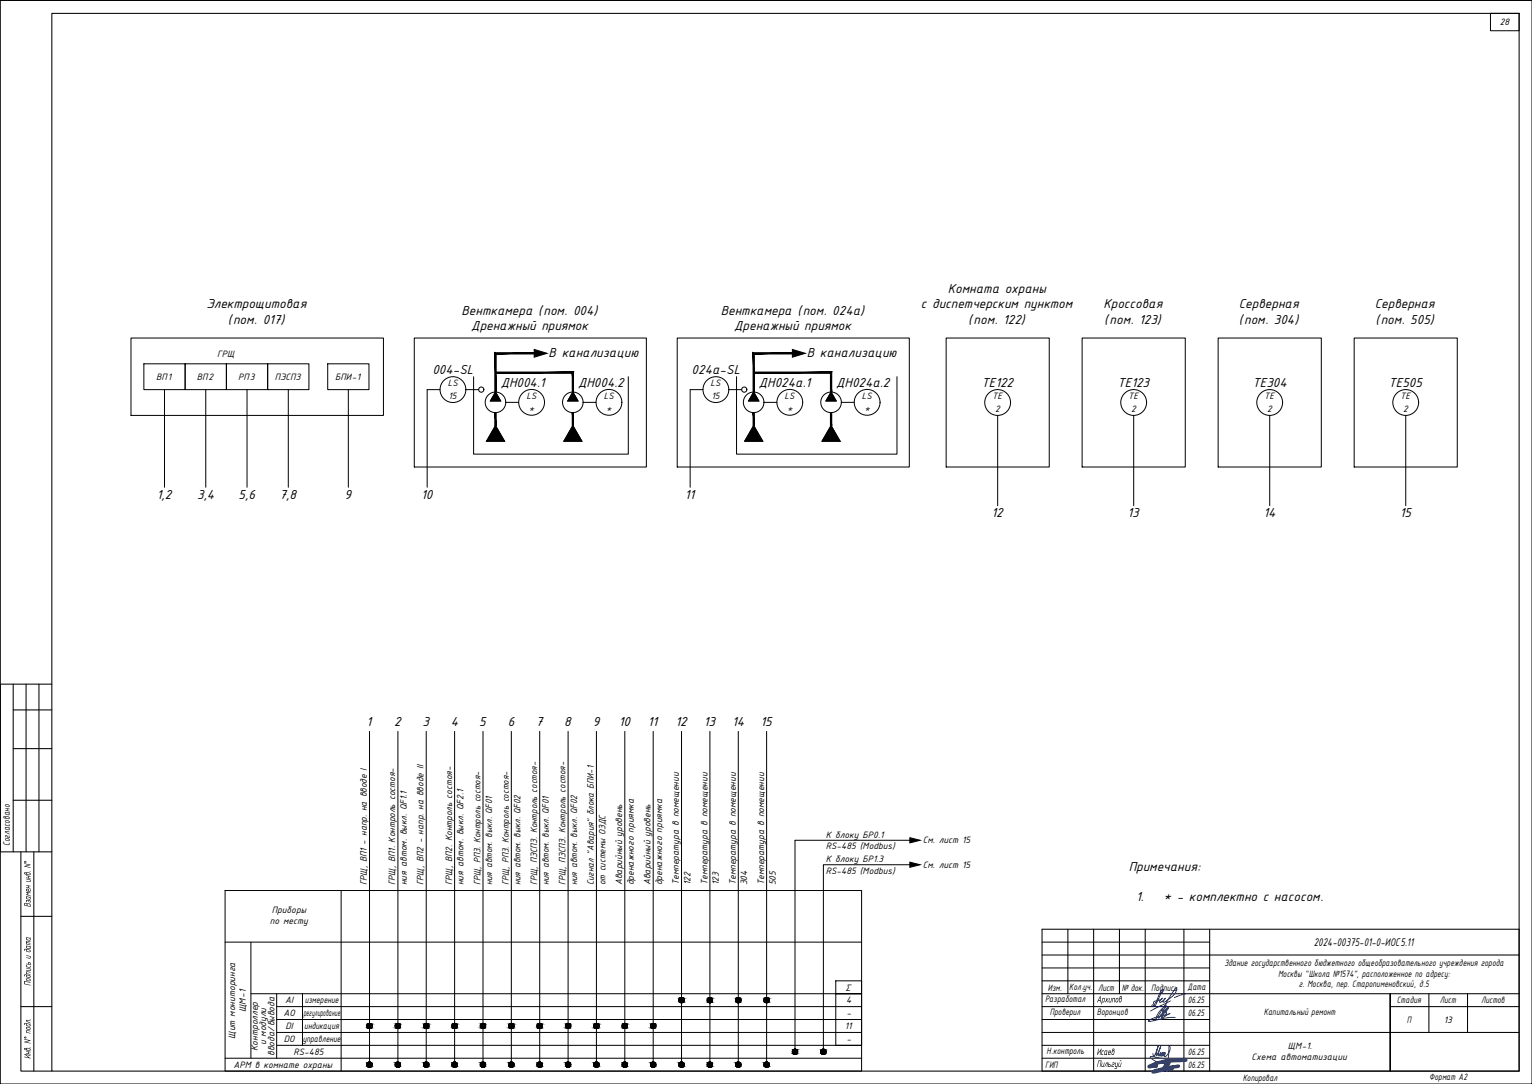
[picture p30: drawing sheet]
<svg xmlns="http://www.w3.org/2000/svg" width="594mm" height="420mm" viewBox="0 0 594 420" stroke-linecap="round" stroke-linejoin="round" font-family="sans-serif">
<defs><g id="words">
<g font-size="5.4">
<text x="367.5" y="113.6">Комната охраны</text>
<text x="80" y="119.5">Электрощитовая</text>
<text x="357.1" y="119.5">с диспетчерским пунктом</text>
<text x="427.9" y="119.5">Кроссовая</text>
<text x="480.4" y="119.5">Серверная</text>
<text x="533.1" y="119.5">Серверная</text>
<text x="88.3" y="125.7">(пом. 017)</text>
<text x="179" y="122">Венткамера (пом. 004)</text>
<text x="279.5" y="122">Венткамера (пом. 024а)</text>
<text x="375.5" y="125.7">(пом. 122)</text>
<text x="428.2" y="125.7">(пом. 123)</text>
<text x="480.4" y="125.7">(пом. 304)</text>
<text x="533.4" y="125.7">(пом. 505)</text>
<text x="182.7" y="127.8">Дренажный приямок</text>
<text x="284.7" y="127.8">Дренажный приямок</text>
<text x="212.7" y="138.5">В канализацию</text>
<text x="312.9" y="138.5">В канализацию</text>
<text x="167.7" y="145">004-SL</text>
<text x="194.2" y="149.9">ДН004.1</text>
<text x="224.1" y="149.9">ДН004.2</text>
<text x="268.2" y="145">024а-SL</text>
<text x="294.3" y="149.9">ДН024а.1</text>
<text x="324.3" y="149.9">ДН024а.2</text>
<text x="380.5" y="150">ТЕ122</text>
<text x="433.3" y="150">ТЕ123</text>
<text x="485.7" y="150">ТЕ304</text>
<text x="538.4" y="150">ТЕ505</text>
<text x="60.8" y="193.4">1,2</text>
<text x="76.4" y="193.4">3,4</text>
<text x="92.5" y="193.4">5,6</text>
<text x="108.4" y="193.4">7,8</text>
<text x="133.6" y="193.4">9</text>
<text x="163.4" y="193.4">10</text>
<text x="265.5" y="193.4">11</text>
<text x="384.5" y="200.5">12</text>
<text x="437.3" y="200.5">13</text>
<text x="490" y="200.5">14</text>
<text x="542.8" y="200.5">15</text>
<text x="142.1" y="281.5">1</text>
<text x="152.8" y="281.5">2</text>
<text x="163.8" y="281.5">3</text>
<text x="174.8" y="281.5">4</text>
<text x="185.9" y="281.5">5</text>
<text x="196.9" y="281.5">6</text>
<text x="207.8" y="281.5">7</text>
<text x="218.8" y="281.5">8</text>
<text x="229.8" y="281.5">9</text>
<text x="240" y="281.5">10</text>
<text x="251.2" y="281.5">11</text>
<text x="261.9" y="281.5">12</text>
<text x="272.9" y="281.5">13</text>
<text x="283.9" y="281.5">14</text>
<text x="295" y="281.5">15</text>
<text x="437.7" y="337.7">Примечания:</text>
<text x="440.6" y="349.3">1.</text>
<text x="451.2" y="349.3">* - комплектно с насосом.</text>
</g>
<text font-size="4.7" x="509.5" y="366.6">2024-00375-01-0-ИОС5.11</text>
<g font-size="3.9">
<text x="581.6" y="9.8">28</text>
<text x="84.2" y="138.5">ГРЩ</text>
<text x="60.6" y="147.3">ВП1</text>
<text x="76.4" y="147.3">ВП2</text>
<text x="92.3" y="147.3">РП3</text>
<text x="106.5" y="147.3">ПЭСПЗ</text>
<text x="129.9" y="147.3">БПИ-1</text>
<text x="173.6" y="149.8">LS</text>
<text x="275.6" y="149.8">LS</text>
<text x="174" y="154.8">15</text>
<text x="204.1" y="154.7">LS</text>
<text x="234.1" y="154.7">LS</text>
<text x="275.9" y="154.8">15</text>
<text x="304.2" y="154.7">LS</text>
<text x="334.2" y="154.7">LS</text>
<text x="384.8" y="154.8">TE</text>
<text x="437.5" y="154.8">TE</text>
<text x="490.2" y="154.8">TE</text>
<text x="543" y="154.8">TE</text>
<text x="205.1" y="159.7">*</text>
<text x="235.1" y="159.7">*</text>
<text x="305.2" y="159.7">*</text>
<text x="335.2" y="159.7">*</text>
<text x="385.9" y="159.8">2</text>
<text x="438.6" y="159.8">2</text>
<text x="491.3" y="159.8">2</text>
<text x="544.1" y="159.8">2</text>
<text x="3.9" y="328" transform="rotate(-90 3.9 328)">Согласовано</text>
<text x="320.3" y="329.2">RS-485 (Modbus)</text>
<text x="320.3" y="324.7">К блоку БР0.1</text>
<text x="357.8" y="326.9">См. лист 15</text>
<text x="320.3" y="334.2">К блоку БР1.3</text>
<text x="320.3" y="338.7">RS-485 (Modbus)</text>
<text x="357.8" y="336.4">См. лист 15</text>
<text x="142.3" y="343.2" transform="rotate(-90 142.3 343.2)">ГРЩ, ВП1 - напр. на вводе I</text>
<text x="153.3" y="343.2" transform="rotate(-90 153.3 343.2)">ГРЩ, ВП1. Контроль состоя-</text>
<text x="157.8" y="343.2" transform="rotate(-90 157.8 343.2)">ния автом. выкл. QF1.1</text>
<text x="164.3" y="343.2" transform="rotate(-90 164.3 343.2)">ГРЩ, ВП2 - напр. на вводе II</text>
<text x="175.3" y="343.2" transform="rotate(-90 175.3 343.2)">ГРЩ, ВП2. Контроль состоя-</text>
<text x="179.8" y="343.2" transform="rotate(-90 179.8 343.2)">ния автом. выкл. QF2.1</text>
<text x="186.3" y="343.2" transform="rotate(-90 186.3 343.2)">ГРЩ, РП3. Контроль состоя-</text>
<text x="190.8" y="343.2" transform="rotate(-90 190.8 343.2)">ния автом. выкл. QF01</text>
<text x="197.3" y="343.2" transform="rotate(-90 197.3 343.2)">ГРЩ, РП3. Контроль состоя-</text>
<text x="201.8" y="343.2" transform="rotate(-90 201.8 343.2)">ния автом. выкл. QF02</text>
<text x="208.3" y="343.2" transform="rotate(-90 208.3 343.2)">ГРЩ, ПЭСПЗ. Контроль состоя-</text>
<text x="212.8" y="343.2" transform="rotate(-90 212.8 343.2)">ния автом. выкл. QF01</text>
<text x="219.3" y="343.2" transform="rotate(-90 219.3 343.2)">ГРЩ, ПЭСПЗ. Контроль состоя-</text>
<text x="223.8" y="343.2" transform="rotate(-90 223.8 343.2)">ния автом. выкл. QF02</text>
<text x="230.3" y="343.2" transform="rotate(-90 230.3 343.2)">Сигнал &quot;Авария&quot; блока БПИ-1</text>
<text x="234.8" y="343.2" transform="rotate(-90 234.8 343.2)">от системы ОЗДС</text>
<text x="241.3" y="343.2" transform="rotate(-90 241.3 343.2)">Аварийный уровень</text>
<text x="245.8" y="343.2" transform="rotate(-90 245.8 343.2)">дренажного приямка</text>
<text x="252.3" y="343.2" transform="rotate(-90 252.3 343.2)">Аварийный уровень</text>
<text x="256.8" y="343.2" transform="rotate(-90 256.8 343.2)">дренажного приямка</text>
<text x="263.3" y="343.2" transform="rotate(-90 263.3 343.2)">Температура в помещении</text>
<text x="267.8" y="343.2" transform="rotate(-90 267.8 343.2)">122</text>
<text x="274.3" y="343.2" transform="rotate(-90 274.3 343.2)">Температура в помещении</text>
<text x="278.8" y="343.2" transform="rotate(-90 278.8 343.2)">123</text>
<text x="285.3" y="343.2" transform="rotate(-90 285.3 343.2)">Температура в помещении</text>
<text x="289.8" y="343.2" transform="rotate(-90 289.8 343.2)">304</text>
<text x="296.3" y="343.2" transform="rotate(-90 296.3 343.2)">Температура в помещении</text>
<text x="300.8" y="343.2" transform="rotate(-90 300.8 343.2)">505</text>
<text x="11.9" y="351.7" transform="rotate(-90 11.9 351.7)">Взамен инв . N°</text>
<text x="105.5" y="354">Приборы</text>
<text x="104.7" y="358.1">по месту</text>
<text x="474.8" y="374.4">Здание государственного бюджетного общеобразовательного учреждения города</text>
<text x="11.9" y="382.2" transform="rotate(-90 11.9 382.2)">Подпись и дата</text>
<text x="327.9" y="383.9">Σ</text>
<text x="406.4" y="383.9">Изм.</text>
<text x="414.6" y="383.5">Колуч.</text>
<text x="419.3" y="383.5">.</text>
<text x="425.8" y="383.9">Лист</text>
<text x="435" y="383.9">№ док.</text>
<text x="446.4" y="383.9">Подпись</text>
<text x="460.5" y="383.7">Дата</text>
<text x="495.6" y="378.5">Москвы &quot;Школа №1574&quot;, расположенное по адресу:</text>
<text x="503.6" y="382.7">г. Москва, пер. Старопименовский, д.5</text>
<text x="110.5" y="388.9">AI</text>
<text x="118.2" y="388.9">измерение</text>
<text x="328.1" y="388.9">4</text>
<text x="405.2" y="388.5">Разработал</text>
<text x="424.9" y="388.5">Архипов</text>
<text x="460.6" y="388.9">06.25</text>
<text x="541.7" y="388.9">Стадия</text>
<text x="558.3" y="388.9">Лист</text>
<text x="574.4" y="388.9">Листов</text>
<text x="95.4" y="392.3" transform="rotate(-90 95.4 392.3)">ЩМ-1</text>
<text x="110" y="393.9">AO</text>
<text x="117.6" y="393.9">регулирование</text>
<text x="328.2" y="393.9">-</text>
<text x="407.2" y="393.5">Проверил</text>
<text x="425.3" y="393.6">Воронцов</text>
<text x="460.6" y="393.9">06.25</text>
<text x="490.1" y="393.6">Капитальный ремонт</text>
<text x="110.7" y="398.9">DI</text>
<text x="118" y="398.9">индикация</text>
<text x="327.6" y="398.9">11</text>
<text x="545.5" y="396.4">П</text>
<text x="559.9" y="396.4">13</text>
<text x="91.2" y="402.5" transform="rotate(-90 91.2 402.5)">Щит мониторинга</text>
<text x="99.9" y="407.3" transform="rotate(-90 99.9 407.3)">Контроллер</text>
<text x="103.2" y="405.2" transform="rotate(-90 103.2 405.2)">и модули</text>
<text x="110.1" y="403.9">DO</text>
<text x="117.4" y="403.9">управление</text>
<text x="328.2" y="403.9">-</text>
<text x="499.3" y="406.7">ЩМ-1.</text>
<text x="11.9" y="410.5" transform="rotate(-90 11.9 410.5)">Инв. N° подл .</text>
<text x="90.5" y="413.9">АРМ в комнате охраны</text>
<text x="106.4" y="409.3" transform="rotate(-90 106.4 409.3)">ввода/вывода</text>
<text x="113.8" y="408.9">RS-485</text>
<text x="405.3" y="413.9">ГИП</text>
<text x="405.8" y="408.5">Н.контроль</text>
<text x="424.9" y="413.6">Пильгуй</text>
<text x="424.9" y="408.9">Исаев</text>
<text x="460.6" y="413.9">06.25</text>
<text x="460.6" y="408.9">06.25</text>
<text x="485.4" y="410.8">Схема автоматизации</text>
<text x="481.9" y="419">Копировал</text>
<text x="554.2" y="418.5">Формат А2</text>
</g>
</g></defs>
<!-- layer: Ramka -->
<path d="M20.1 5.2h569v410h-569zM5.1 265.2v65M5.1 275.2h15M10.1 265.2v65M15.1 265.2v65M20.1 265.2h-20v65h20M5.1 290.2h15M5.1 310.2h15M8.1 330.2v85h12M13.1 330.2v85M8.1 355.2h12M8.1 390.2h12" fill="none" stroke="#000" stroke-width=".4"/>
<!-- layer: Shtamp -->
<g fill="#000">
<path d="M10.2 364.8l1.6 .1h-1.4v.3l1.5 .4-1.5-.2v.4l1.4 .5-1.7-.3z"/>
<path d="M10.4 363.5l.1 .7h1.1l-.2-.5zM10.1 363.3l1.7 .1v1l-.4 .2-1.1-.3z"/>
</g>
<!-- layer: Ramka -->
<path d="M.1 .2h594v420h-594z" fill="none" stroke="#000" stroke-width=".39"/>
<!-- layer: 0 -->
<path d="M578 5.2h11.1v6.7h-11.1z" fill="none" stroke="#000" stroke-width=".39"/>
<g fill="none" stroke="#000" stroke-width=".39">
<path d="M50.8 131h97.9v30h-97.9zM160.6 131h90v50h-90zM262.6 131h90v50h-90zM366.9 131h40v50h-40zM419.6 131h40v50h-40zM472.4 131h40v50h-40zM525.1 131h40v50h-40zM55.8 141h16v10h-16zM63.8 151v37.9M71.8 141h16v10h-16zM79.8 151v37.9M87.8 141h16v10h-16z"/>
<path d="M95.8 151v37.9M103.8 141h16v10h-16zM111.8 151v37.9M127.1 141h16v10h-16zM135.1 151v37.9M170.7 151h-5.1v37.9M180.7 151h4.9M183.7 146v30h59.9v-30M192.1 152l2.1 3.4h-4zM196.1 156h5M222.1 152l2 3.4h-4zM226.1 156h5.1"/>
<path d="M272.6 151h-5v37.9M282.6 151h5M285.6 146v30h62.2v-30M292.3 152l2 3.4h-4zM296.3 156h5M322.3 152l2 3.4h-4zM326.3 156h5M192.1 165l3.6 6h-7zM192.1 165v6M222.1 165l3.6 6h-7.1zM222.1 165v6M292.3 165l3.5 6h-7z"/>
<path d="M292.3 165v6M322.3 165l3.5 6h-7zM322.3 165v6M386.9 161v35M439.6 161v35M492.4 161v35M545.1 161v35M143.3 283.5v129.2M154.3 283.5v129.2M165.3 283.5v129.2M176.3 283.5v129.2M187.3 283.5v129.2"/>
<path d="M198.3 283.5v129.2M209.3 283.5v129.2M220.3 283.5v129.2M231.3 283.5v129.2M242.3 283.5v129.2M253.3 283.5v129.2M264.3 283.5v129.2M275.3 283.5v129.2M286.3 283.5v129.2M297.3 283.5v129.2M352.8 335.2h-33.5v72.5M352.8 325.7h-44.5v82"/>
<path d="M87.3 345.2h246.8v70h-246.8zM132.3 345.2v70M87.3 365.2h246.8M97.3 365.2v45M97.3 385.2h236.8M107.3 395.2h226.8M107.3 385.2v25M107.3 390.2h226.8M117.3 385.2v20M324.1 380.2h10v5h-10zM324.1 385.2h10v20h-10zM87.3 410.2h246.8"/>
<path d="M107.3 400.2h226.8M107.3 405.2h226.8"/>
<circle cx="175.6" cy="151" r="5"/>
<circle cx="186.6" cy="151" r="1.01"/>
<circle cx="192.1" cy="155.9" r="4"/>
<circle cx="206.1" cy="155.9" r="5"/>
<circle cx="222.1" cy="155.9" r="4"/>
<circle cx="236.1" cy="155.9" r="5"/>
<circle cx="277.6" cy="151" r="5"/>
<circle cx="288.6" cy="151" r="1.01"/>
<circle cx="292.3" cy="155.9" r="4"/>
<circle cx="306.3" cy="155.9" r="5"/>
<circle cx="322.3" cy="155.9" r="4"/>
<circle cx="336.3" cy="155.9" r="5"/>
<circle cx="386.9" cy="156" r="5"/>
<circle cx="439.6" cy="156" r="5"/>
<circle cx="492.4" cy="156" r="5"/>
<circle cx="545.1" cy="156" r="5"/>
<circle cx="143.3" cy="397.7" r="1.01"/>
<circle cx="154.3" cy="397.7" r="1.01"/>
<circle cx="165.3" cy="397.7" r="1.01"/>
<circle cx="176.3" cy="397.7" r="1.01"/>
<circle cx="187.3" cy="397.7" r="1.01"/>
<circle cx="198.3" cy="397.7" r="1.01"/>
<circle cx="209.3" cy="397.7" r="1.01"/>
<circle cx="220.3" cy="397.7" r="1.01"/>
<circle cx="231.3" cy="397.7" r="1.01"/>
<circle cx="242.3" cy="397.7" r="1.01"/>
<circle cx="253.3" cy="397.7" r="1.01"/>
<circle cx="264.3" cy="387.7" r="1.01"/>
<circle cx="275.3" cy="387.7" r="1.01"/>
<circle cx="286.3" cy="387.7" r="1.01"/>
<circle cx="297.3" cy="387.7" r="1.01"/>
<circle cx="143.3" cy="412.7" r="1.01"/>
<circle cx="154.3" cy="412.7" r="1.01"/>
<circle cx="165.3" cy="412.7" r="1.01"/>
<circle cx="176.3" cy="412.7" r="1.01"/>
<circle cx="187.3" cy="412.7" r="1.01"/>
<circle cx="198.3" cy="412.7" r="1.01"/>
<circle cx="209.3" cy="412.7" r="1.01"/>
<circle cx="220.3" cy="412.7" r="1.01"/>
<circle cx="231.3" cy="412.7" r="1.01"/>
<circle cx="242.3" cy="412.7" r="1.01"/>
<circle cx="253.3" cy="412.7" r="1.01"/>
<circle cx="264.3" cy="412.7" r="1.01"/>
<circle cx="275.3" cy="412.7" r="1.01"/>
<circle cx="286.3" cy="412.7" r="1.01"/>
<circle cx="297.3" cy="412.7" r="1.01"/>
<circle cx="308.3" cy="407.7" r="1.01"/>
<circle cx="319.3" cy="407.7" r="1.01"/>
</g>
<g fill="#000" stroke="#000" stroke-width=".39">
<path d="M207.2 135.4l4.9 1.5-4.9 1.6zM307.3 135.4l5 1.5-5 1.6zM192.1 152l2.1 3.4h-4zM222.1 152l2 3.4h-4zM292.3 152l2 3.4h-4zM322.3 152l2 3.4h-4zM192.1 165l3.6 6h-7zM222.1 165l3.6 6h-7.1zM292.3 165l3.5 6h-7zM322.3 165l3.5 6h-7zM352.8 334.2l4 1-4 1zM352.8 324.7l4 1-4 1z"/>
<path d="M143.1 398.6h.4zM143.1 396.7h.3zM154.1 398.6h.4zM154.1 396.7h.3zM165.1 398.6h.4zM165.2 396.7h.2zM176.1 398.6h.4zM176.1 396.7h.3zM187.1 398.6h.4zM187.1 396.7h.3zM198.1 398.6h.4zM198.2 396.7h.2z"/>
<path d="M209.1 398.6h.4zM209.1 396.7h.3zM220.1 398.6h.4zM220.1 396.7h.3zM231.1 398.6h.4zM231.2 396.7h.2zM242.1 398.6h.4zM242.1 396.7h.3zM253.1 398.6h.4zM253.1 396.7h.3zM264.1 388.6h.4zM264.2 386.7h.2z"/>
<path d="M275.1 388.6h.4zM275.1 386.7h.3zM286.1 388.6h.4zM286.1 386.7h.3zM297.1 388.6h.4zM297.2 386.7h.2zM143.1 413.6h.4zM143.1 411.7h.3zM154.1 413.6h.4zM154.1 411.7h.3zM165.1 413.6h.4zM165.2 411.7h.2z"/>
<path d="M176.1 413.6h.4zM176.1 411.7h.3zM187.1 413.6h.4zM187.1 411.7h.3zM198.1 413.6h.4zM198.2 411.7h.2zM209.1 413.6h.4zM209.1 411.7h.3zM220.1 413.6h.4zM220.1 411.7h.3zM231.1 413.6h.4zM231.2 411.7h.2z"/>
<path d="M242.1 413.6h.4zM242.1 411.7h.3zM253.1 413.6h.4zM253.1 411.7h.3zM264.1 413.6h.4zM264.2 411.7h.2zM275.1 413.6h.4zM275.1 411.7h.3zM286.1 413.6h.4zM286.1 411.7h.3zM297.1 413.6h.4zM297.2 411.7h.2z"/>
<path d="M308.1 408.6h.4zM308.1 406.7h.3zM319.1 408.6h.4zM319.1 406.7h.3z"/>
<path d="M192.4 137.2h14.8v-.5zM191.9 136.7h15.3l-14.8 .5zM191.9 136.7l.5 15.3v-14.8zM191.9 136.7l.5 15.3h-.5z"/>
<path d="M292.5 137.2h14.8v-.5zM292 136.7h15.3l-14.8 .5zM292 136.7l.5 15.3v-14.8zM292 136.7l.5 15.3h-.5z"/>
<path d="M192.1 144.2v.5l30.3-.5zM192.1 144.7l30.3-.5-.5 .5zM222.4 144.2l-.5 .5 .5 7.3zM221.9 144.7l.5 7.3h-.5z"/>
<path d="M191.9 160l.5 5v-5zM191.9 160l.5 5h-.5z"/>
<path d="M221.9 160l.5 5v-5zM221.9 160l.5 5h-.5z"/>
<path d="M292.3 144.2v.5l30.2-.5zM292.3 144.7l30.2-.5-.5 .5zM322 144.7l.5 7.3v-7.8zM322 144.7l.5 7.3h-.5z"/>
<path d="M292 160l.5 5v-5zM292 160l.5 5h-.5z"/>
<path d="M322 160l.5 5v-5zM322 160l.5 5h-.5z"/>
<path d="M143.1 398.6l.3 .1zM143.1 398.7h.3z"/>
<path d="M143.1 396.7h.4zM143.1 396.7h.4z"/>
<path d="M143.1 396.7h.5zM143 396.7h.6z"/>
<path d="M143 396.7l.7 .1zM142.9 396.8h.8z"/>
<path d="M143 398.6h.6zM143 398.6h.5z"/>
<path d="M142.9 396.8h.9zM142.8 396.8h1z"/>
<path d="M142.9 398.6h.8zM142.9 398.6h.7z"/>
<path d="M142.8 396.8l1.1 .1zM142.7 396.9h1.2z"/>
<path d="M142.8 398.5h1zM142.8 398.5l.9 .1z"/>
<path d="M142.7 396.9h1.2zM142.6 396.9h1.3z"/>
<path d="M142.7 398.5h1.2zM142.7 398.5h1.1z"/>
<path d="M142.6 396.9l1.4 .1zM142.6 396.9l1.4 .1z"/>
<path d="M142.6 398.4h1.3zM142.6 398.4l1.3 .1z"/>
<path d="M142.6 397h1.5zM142.6 397h1.5z"/>
<path d="M142.6 398.4h1.4zM142.6 398.4h1.3z"/>
<path d="M142.5 397l1.6 .1zM142.5 397l1.6 .1z"/>
<path d="M142.5 398.3h1.6zM142.5 398.3l1.5 .1z"/>
<path d="M142.4 397.1l1.8 .1zM142.4 397.1l1.8 .1z"/>
<path d="M142.4 398.2h1.7zM142.4 398.2l1.7 .1z"/>
<path d="M142.4 397.2l1.8 .1zM142.4 397.2l1.8 .1z"/>
<path d="M142.4 398.1h1.8zM142.4 398.1l1.7 .1z"/>
<path d="M142.4 397.3l1.8 .1zM142.4 397.3l1.8 .1z"/>
<path d="M142.4 398h1.8zM142.4 398l1.8 .1z"/>
<path d="M142.3 397.4l2 .1zM142.3 397.4l2 .1z"/>
<path d="M142.3 398h1.9zM142.3 398h1.9z"/>
<path d="M142.3 397.5l2 .1zM142.3 397.5l2 .1z"/>
<path d="M142.3 397.8h2zM142.3 397.8l1.9 .2z"/>
<path d="M142.3 397.6l2 .1zM142.3 397.6l2 .1z"/>
<path d="M142.3 397.7l2 .1zM142.3 397.7l2 .1z"/>
<path d="M142.3 397.8h2zM142.3 397.8h2z"/>
<path d="M154.1 398.6l.3 .1zM154.1 398.7h.3z"/>
<path d="M154.1 396.7h.4zM154.1 396.7h.4z"/>
<path d="M154.1 396.7h.5zM154 396.7h.6z"/>
<path d="M154 396.7l.7 .1zM153.9 396.8h.8z"/>
<path d="M154 398.6h.6zM154 398.6h.5z"/>
<path d="M153.9 396.8h.9zM153.8 396.8h1z"/>
<path d="M153.9 398.6h.8zM153.9 398.6h.7z"/>
<path d="M153.8 396.8l1.1 .1zM153.7 396.9h1.2z"/>
<path d="M153.8 398.5h1zM153.8 398.5l.9 .1z"/>
<path d="M153.7 396.9h1.2zM153.6 396.9h1.3z"/>
<path d="M153.7 398.5h1.2zM153.7 398.5h1.1z"/>
<path d="M153.6 396.9l1.4 .1zM153.6 396.9l1.4 .1z"/>
<path d="M153.6 398.4h1.3zM153.6 398.4l1.3 .1z"/>
<path d="M153.6 397h1.5zM153.5 397h1.6z"/>
<path d="M153.6 398.4h1.4zM153.6 398.4h1.3z"/>
<path d="M153.5 397l1.6 .1zM153.5 397l1.6 .1z"/>
<path d="M153.5 398.3h1.6zM153.5 398.3l1.5 .1z"/>
<path d="M153.5 397.1l1.7 .1zM153.5 397.1l1.7 .1z"/>
<path d="M153.5 398.2h1.6zM153.5 398.2l1.6 .1z"/>
<path d="M153.4 397.2l1.8 .1zM153.4 397.2l1.8 .1z"/>
<path d="M153.4 398.1h1.8zM153.4 398.1l1.7 .1z"/>
<path d="M153.4 397.3l1.9 .1zM153.4 397.3l1.9 .1z"/>
<path d="M153.4 398h1.8zM153.4 398l1.8 .1z"/>
<path d="M153.3 397.4l2 .1zM153.3 397.4l2 .1z"/>
<path d="M153.3 398h2zM153.3 398h1.9z"/>
<path d="M153.3 397.5l2 .1zM153.3 397.5l2 .1z"/>
<path d="M153.3 397.6l2 .1zM153.3 397.6l2 .1z"/>
<path d="M153.3 397.8h2zM153.3 397.8h2z"/>
<path d="M153.3 397.8h2zM153.3 397.8l2 .2z"/>
<path d="M153.3 397.7h2zM153.3 397.7l2 .1z"/>
<path d="M165.1 398.6l.3 .1zM165.2 398.7h.2z"/>
<path d="M165.2 396.7h.3zM165.1 396.7h.4z"/>
<path d="M165.1 396.7h.5zM165 396.7h.6z"/>
<path d="M165 396.7l.7 .1zM164.9 396.8h.8z"/>
<path d="M165 398.6h.6zM165 398.6h.5z"/>
<path d="M164.9 396.8h.9zM164.8 396.8h1z"/>
<path d="M164.9 398.6h.8zM164.9 398.6h.7z"/>
<path d="M164.8 396.8l1.1 .1zM164.7 396.9h1.2z"/>
<path d="M164.8 398.5h1zM164.8 398.5l.9 .1z"/>
<path d="M164.7 396.9h1.2zM164.6 396.9h1.3z"/>
<path d="M164.7 398.5h1.2zM164.7 398.5h1.1z"/>
<path d="M164.6 396.9l1.4 .1zM164.6 396.9l1.4 .1z"/>
<path d="M164.6 398.4h1.3zM164.6 398.4l1.3 .1z"/>
<path d="M164.6 397h1.5zM164.5 397h1.6z"/>
<path d="M164.6 398.4h1.4zM164.6 398.4h1.3z"/>
<path d="M164.5 397l1.6 .1zM164.5 397l1.6 .1z"/>
<path d="M164.5 398.3h1.6zM164.5 398.3l1.5 .1z"/>
<path d="M164.5 397.1l1.7 .1zM164.5 397.1l1.7 .1z"/>
<path d="M164.5 398.2h1.6zM164.5 398.2l1.6 .1z"/>
<path d="M164.4 397.2l1.8 .1zM164.4 397.2l1.8 .1z"/>
<path d="M164.4 398.1h1.8zM164.4 398.1l1.7 .1z"/>
<path d="M164.4 397.3l1.8 .1zM164.4 397.3l1.8 .1z"/>
<path d="M164.4 398h1.8zM164.4 398l1.8 .1z"/>
<path d="M164.3 397.4l2 .1zM164.3 397.4l2 .1z"/>
<path d="M164.3 398h1.9zM164.3 398h1.9z"/>
<path d="M164.3 397.5l2 .1zM164.3 397.5l2 .1z"/>
<path d="M164.3 397.6l2 .1zM164.3 397.6l2 .1z"/>
<path d="M164.3 397.7l2 .1zM164.3 397.7l2 .1z"/>
<path d="M164.3 397.8h2zM164.3 397.8h2z"/>
<path d="M164.3 397.8h2zM164.3 397.8l1.9 .2z"/>
<path d="M176.1 398.6l.3 .1zM176.1 398.7h.3z"/>
<path d="M176.1 396.7h.4zM176.1 396.7h.4z"/>
<path d="M176.1 396.7h.5zM176 396.7h.6z"/>
<path d="M176 396.7l.7 .1zM175.9 396.8h.8z"/>
<path d="M176 398.6h.6zM176 398.6h.5z"/>
<path d="M175.9 396.8h.9zM175.8 396.8h1z"/>
<path d="M175.9 398.6h.8zM175.9 398.6h.7z"/>
<path d="M175.8 396.8l1.1 .1zM175.7 396.9h1.2z"/>
<path d="M175.8 398.5h1zM175.8 398.5l.9 .1z"/>
<path d="M175.7 396.9h1.2zM175.6 396.9h1.3z"/>
<path d="M175.7 398.5h1.2zM175.7 398.5h1.1z"/>
<path d="M175.6 396.9l1.4 .1zM175.6 396.9l1.4 .1z"/>
<path d="M175.6 398.4h1.3zM175.6 398.4l1.3 .1z"/>
<path d="M175.6 397h1.5zM175.6 397h1.5z"/>
<path d="M175.6 398.4h1.4zM175.6 398.4h1.3z"/>
<path d="M175.5 397l1.6 .1zM175.5 397l1.6 .1z"/>
<path d="M175.5 398.3h1.6zM175.5 398.3l1.5 .1z"/>
<path d="M175.4 397.1l1.8 .1zM175.4 397.1l1.8 .1z"/>
<path d="M175.4 398.2h1.7zM175.4 398.2l1.7 .1z"/>
<path d="M175.4 397.2l1.8 .1zM175.4 397.2l1.8 .1z"/>
<path d="M175.4 398.1h1.8zM175.4 398.1l1.7 .1z"/>
<path d="M175.4 397.3l1.8 .1zM175.4 397.3l1.8 .1z"/>
<path d="M175.4 398h1.8zM175.4 398l1.8 .1z"/>
<path d="M175.3 397.4l2 .1zM175.3 397.4l2 .1z"/>
<path d="M175.3 398h1.9zM175.3 398h1.9z"/>
<path d="M175.3 397.5l2 .1zM175.3 397.5l2 .1z"/>
<path d="M175.3 397.8h2zM175.3 397.8l1.9 .2z"/>
<path d="M175.3 397.6l2 .1zM175.3 397.6l2 .1z"/>
<path d="M175.3 397.7l2 .1zM175.3 397.7l2 .1z"/>
<path d="M175.3 397.8h2zM175.3 397.8h2z"/>
<path d="M187.1 398.6l.3 .1zM187.1 398.7h.3z"/>
<path d="M187.1 396.7h.4zM187.1 396.7h.4z"/>
<path d="M187.1 396.7h.5zM187 396.7h.6z"/>
<path d="M187 396.7l.7 .1zM186.9 396.8h.8z"/>
<path d="M187 398.6h.6zM187 398.6h.5z"/>
<path d="M186.9 396.8h.9zM186.8 396.8h1z"/>
<path d="M186.9 398.6h.8zM186.9 398.6h.7z"/>
<path d="M186.8 396.8l1.1 .1zM186.7 396.9h1.2z"/>
<path d="M186.8 398.5h1zM186.8 398.5l.9 .1z"/>
<path d="M186.7 396.9h1.2zM186.6 396.9h1.3z"/>
<path d="M186.7 398.5h1.2zM186.7 398.5h1.1z"/>
<path d="M186.6 396.9l1.4 .1zM186.6 396.9l1.4 .1z"/>
<path d="M186.6 398.4h1.3zM186.6 398.4l1.3 .1z"/>
<path d="M186.6 397h1.5zM186.5 397h1.6z"/>
<path d="M186.6 398.4h1.4zM186.6 398.4h1.3z"/>
<path d="M186.5 397l1.6 .1zM186.5 397l1.6 .1z"/>
<path d="M186.5 398.3h1.6zM186.5 398.3l1.5 .1z"/>
<path d="M186.5 397.1l1.7 .1zM186.5 397.1l1.7 .1z"/>
<path d="M186.5 398.2h1.6zM186.5 398.2l1.6 .1z"/>
<path d="M186.4 397.2l1.8 .1zM186.4 397.2l1.8 .1z"/>
<path d="M186.4 398.1h1.8zM186.4 398.1l1.7 .1z"/>
<path d="M186.4 397.3l1.8 .1zM186.4 397.3l1.8 .1z"/>
<path d="M186.4 398h1.8zM186.4 398l1.8 .1z"/>
<path d="M186.3 397.4l2 .1zM186.3 397.4l2 .1z"/>
<path d="M186.3 398h1.9zM186.3 398h1.9z"/>
<path d="M186.3 397.5l2 .1zM186.3 397.5l2 .1z"/>
<path d="M186.3 397.6l2 .1zM186.3 397.6l2 .1z"/>
<path d="M186.3 397.8h2zM186.3 397.8h2z"/>
<path d="M186.3 397.8h2zM186.3 397.8l1.9 .2z"/>
<path d="M186.3 397.7h2zM186.3 397.7l2 .1z"/>
<path d="M198.1 398.6l.3 .1zM198.2 398.7h.2z"/>
<path d="M198.2 396.7h.3zM198.1 396.7h.4z"/>
<path d="M198.1 396.7h.5zM198 396.7h.6z"/>
<path d="M198 396.7l.7 .1zM197.9 396.8h.8z"/>
<path d="M198 398.6h.6zM198 398.6h.5z"/>
<path d="M197.9 396.8h.9zM197.8 396.8h1z"/>
<path d="M197.9 398.6h.8zM197.9 398.6h.7z"/>
<path d="M197.8 396.8l1.1 .1zM197.7 396.9h1.2z"/>
<path d="M197.8 398.5h1zM197.8 398.5l.9 .1z"/>
<path d="M197.7 396.9h1.2zM197.6 396.9h1.3z"/>
<path d="M197.7 398.5h1.2zM197.7 398.5h1.1z"/>
<path d="M197.6 396.9l1.4 .1zM197.6 396.9l1.4 .1z"/>
<path d="M197.6 398.4h1.3zM197.6 398.4l1.3 .1z"/>
<path d="M197.6 397h1.5zM197.6 397h1.5z"/>
<path d="M197.6 398.4h1.4zM197.6 398.4h1.3z"/>
<path d="M197.5 397l1.6 .1zM197.5 397l1.6 .1z"/>
<path d="M197.5 398.3h1.6zM197.5 398.3l1.5 .1z"/>
<path d="M197.5 397.1l1.7 .1zM197.5 397.1l1.7 .1z"/>
<path d="M197.5 398.2h1.6zM197.5 398.2l1.6 .1z"/>
<path d="M197.4 397.2l1.8 .1zM197.4 397.2l1.8 .1z"/>
<path d="M197.4 398.1h1.8zM197.4 398.1l1.7 .1z"/>
<path d="M197.4 397.3l1.8 .1zM197.4 397.3l1.8 .1z"/>
<path d="M197.4 398h1.8zM197.4 398l1.8 .1z"/>
<path d="M197.3 397.4l2 .1zM197.3 397.4l2 .1z"/>
<path d="M197.3 398h1.9zM197.3 398h1.9z"/>
<path d="M197.3 397.5l2 .1zM197.3 397.5l2 .1z"/>
<path d="M197.3 397.6l2 .1zM197.3 397.6l2 .1z"/>
<path d="M197.3 397.7l2 .1zM197.3 397.7l2 .1z"/>
<path d="M197.3 397.8h2zM197.3 397.8h2z"/>
<path d="M197.3 397.8h2zM197.3 397.8l1.9 .2z"/>
<path d="M209.1 398.6l.3 .1zM209.1 398.7h.3z"/>
<path d="M209.1 396.7h.4zM209.1 396.7h.4z"/>
<path d="M209.1 396.7h.5zM209 396.7h.6z"/>
<path d="M209 396.7l.7 .1zM208.9 396.8h.8z"/>
<path d="M209 398.6h.6zM209 398.6h.5z"/>
<path d="M208.9 396.8h.9zM208.8 396.8h1z"/>
<path d="M208.9 398.6h.8zM208.9 398.6h.7z"/>
<path d="M208.8 396.8l1.1 .1zM208.7 396.9h1.2z"/>
<path d="M208.8 398.5h1zM208.8 398.5l.9 .1z"/>
<path d="M208.7 396.9h1.2zM208.6 396.9h1.3z"/>
<path d="M208.7 398.5h1.2zM208.7 398.5h1.1z"/>
<path d="M208.6 396.9l1.4 .1zM208.6 396.9l1.4 .1z"/>
<path d="M208.6 398.4h1.3zM208.6 398.4l1.3 .1z"/>
<path d="M208.6 397h1.5zM208.6 397h1.5z"/>
<path d="M208.6 398.4h1.4zM208.6 398.4h1.3z"/>
<path d="M208.5 397l1.6 .1zM208.5 397l1.6 .1z"/>
<path d="M208.5 398.3h1.6zM208.5 398.3l1.5 .1z"/>
<path d="M208.4 397.1l1.8 .1zM208.4 397.1l1.8 .1z"/>
<path d="M208.4 398.2h1.7zM208.4 398.2l1.7 .1z"/>
<path d="M208.4 397.2l1.8 .1zM208.4 397.2l1.8 .1z"/>
<path d="M208.4 398.1h1.8zM208.4 398.1l1.7 .1z"/>
<path d="M208.4 397.3l1.8 .1zM208.4 397.3l1.8 .1z"/>
<path d="M208.4 398h1.8zM208.4 398l1.8 .1z"/>
<path d="M208.3 397.4l2 .1zM208.3 397.4l2 .1z"/>
<path d="M208.3 398h1.9zM208.3 398h1.9z"/>
<path d="M208.3 397.5l2 .1zM208.3 397.5l2 .1z"/>
<path d="M208.3 397.8h2zM208.3 397.8l1.9 .2z"/>
<path d="M208.3 397.6l2 .1zM208.3 397.6l2 .1z"/>
<path d="M208.3 397.7l2 .1zM208.3 397.7l2 .1z"/>
<path d="M208.3 397.8h2zM208.3 397.8h2z"/>
<path d="M220.1 398.6l.3 .1zM220.1 398.7h.3z"/>
<path d="M220.1 396.7h.4zM220.1 396.7h.4z"/>
<path d="M220.1 396.7h.5zM220 396.7h.6z"/>
<path d="M220 396.7l.7 .1zM219.9 396.8h.8z"/>
<path d="M220 398.6h.6zM220 398.6h.5z"/>
<path d="M219.9 396.8h.9zM219.8 396.8h1z"/>
<path d="M219.9 398.6h.8zM219.9 398.6h.7z"/>
<path d="M219.8 396.8l1.1 .1zM219.7 396.9h1.2z"/>
<path d="M219.8 398.5h1zM219.8 398.5l.9 .1z"/>
<path d="M219.7 396.9h1.2zM219.6 396.9h1.3z"/>
<path d="M219.7 398.5h1.2zM219.7 398.5h1.1z"/>
<path d="M219.6 396.9l1.4 .1zM219.6 396.9l1.4 .1z"/>
<path d="M219.6 398.4h1.3zM219.6 398.4l1.3 .1z"/>
<path d="M219.6 397h1.5zM219.5 397h1.6z"/>
<path d="M219.6 398.4h1.4zM219.6 398.4h1.3z"/>
<path d="M219.5 397l1.6 .1zM219.5 397l1.6 .1z"/>
<path d="M219.5 398.3h1.6zM219.5 398.3l1.5 .1z"/>
<path d="M219.4 397.1l1.8 .1zM219.4 397.1l1.8 .1z"/>
<path d="M219.4 398.2h1.7zM219.4 398.2l1.7 .1z"/>
<path d="M219.4 397.2l1.8 .1zM219.4 397.2l1.8 .1z"/>
<path d="M219.4 398.1h1.8zM219.4 398.1l1.7 .1z"/>
<path d="M219.4 397.3l1.8 .1zM219.4 397.3l1.8 .1z"/>
<path d="M219.4 398h1.8zM219.4 398l1.8 .1z"/>
<path d="M219.3 397.4l2 .1zM219.3 397.4l2 .1z"/>
<path d="M219.3 398h1.9zM219.3 398h1.9z"/>
<path d="M219.3 397.5l2 .1zM219.3 397.5l2 .1z"/>
<path d="M219.3 397.6l2 .1zM219.3 397.6l2 .1z"/>
<path d="M219.3 397.8h2zM219.3 397.8h2z"/>
<path d="M219.3 397.8h2zM219.3 397.8l1.9 .2z"/>
<path d="M219.3 397.7h2zM219.3 397.7l2 .1z"/>
<path d="M231.1 398.6l.3 .1zM231.2 398.7h.2z"/>
<path d="M231.2 396.7h.3zM231.1 396.7h.4z"/>
<path d="M231.1 396.7h.5zM231 396.7h.6z"/>
<path d="M231 396.7l.7 .1zM230.9 396.8h.8z"/>
<path d="M231 398.6h.6zM231 398.6h.5z"/>
<path d="M230.9 396.8h.9zM230.8 396.8h1z"/>
<path d="M230.9 398.6h.8zM230.9 398.6h.7z"/>
<path d="M230.8 396.8l1.1 .1zM230.7 396.9h1.2z"/>
<path d="M230.8 398.5h1zM230.8 398.5l.9 .1z"/>
<path d="M230.7 396.9h1.2zM230.6 396.9h1.3z"/>
<path d="M230.7 398.5h1.2zM230.7 398.5h1.1z"/>
<path d="M230.6 396.9l1.4 .1zM230.6 396.9l1.4 .1z"/>
<path d="M230.6 398.4h1.3zM230.6 398.4l1.3 .1z"/>
<path d="M230.6 397h1.5zM230.6 397h1.5z"/>
<path d="M230.6 398.4h1.4zM230.6 398.4h1.3z"/>
<path d="M230.5 397l1.6 .1zM230.5 397l1.6 .1z"/>
<path d="M230.5 398.3h1.6zM230.5 398.3l1.5 .1z"/>
<path d="M230.5 397.1l1.7 .1zM230.5 397.1l1.7 .1z"/>
<path d="M230.5 398.2h1.6zM230.5 398.2l1.6 .1z"/>
<path d="M230.4 397.2l1.8 .1zM230.4 397.2l1.8 .1z"/>
<path d="M230.4 398.1h1.8zM230.4 398.1l1.7 .1z"/>
<path d="M230.4 397.3l1.8 .1zM230.4 397.3l1.8 .1z"/>
<path d="M230.4 398h1.8zM230.4 398l1.8 .1z"/>
<path d="M230.3 397.4l2 .1zM230.3 397.4l2 .1z"/>
<path d="M230.3 398h1.9zM230.3 398h1.9z"/>
<path d="M230.3 397.5l2 .1zM230.3 397.5l2 .1z"/>
<path d="M230.3 397.6l2 .1zM230.3 397.6l2 .1z"/>
<path d="M230.3 397.7l2 .1zM230.3 397.7l2 .1z"/>
<path d="M230.3 397.8h2zM230.3 397.8h2z"/>
<path d="M230.3 397.8h2zM230.3 397.8l1.9 .2z"/>
<path d="M242.1 398.6l.3 .1zM242.1 398.7h.3z"/>
<path d="M242.1 396.7h.4zM242.1 396.7h.4z"/>
<path d="M242.1 396.7h.5zM241.9 396.7h.7z"/>
<path d="M241.9 396.7l.8 .1zM241.9 396.8h.8z"/>
<path d="M241.9 398.6h.7zM241.9 398.6h.6z"/>
<path d="M241.9 396.8h.9zM241.8 396.8h1z"/>
<path d="M241.9 398.6h.8zM241.9 398.6h.7z"/>
<path d="M241.8 396.8l1.1 .1zM241.7 396.9h1.2z"/>
<path d="M241.8 398.5h1zM241.8 398.5l.9 .1z"/>
<path d="M241.7 396.9h1.2zM241.6 396.9h1.3z"/>
<path d="M241.7 398.5h1.2zM241.7 398.5h1.1z"/>
<path d="M241.6 396.9l1.4 .1zM241.6 396.9l1.4 .1z"/>
<path d="M241.6 398.4h1.3zM241.6 398.4l1.3 .1z"/>
<path d="M241.6 397h1.5zM241.6 397h1.5z"/>
<path d="M241.6 398.4h1.4zM241.6 398.4h1.3z"/>
<path d="M241.5 397l1.6 .1zM241.5 397l1.6 .1z"/>
<path d="M241.5 398.3h1.6zM241.5 398.3l1.5 .1z"/>
<path d="M241.4 397.1l1.8 .1zM241.4 397.1l1.8 .1z"/>
<path d="M241.4 398.2h1.7zM241.4 398.2l1.7 .1z"/>
<path d="M241.4 397.2l1.8 .1zM241.4 397.2l1.8 .1z"/>
<path d="M241.4 398.1h1.8zM241.4 398.1l1.7 .1z"/>
<path d="M241.4 397.3l1.8 .1zM241.4 397.3l1.8 .1z"/>
<path d="M241.4 398h1.8zM241.4 398l1.8 .1z"/>
<path d="M241.3 397.4l2 .1zM241.3 397.4l2 .1z"/>
<path d="M241.3 398h1.9zM241.3 398h1.9z"/>
<path d="M241.3 397.5l2 .1zM241.3 397.5l2 .1z"/>
<path d="M241.3 397.8h2zM241.3 397.8l1.9 .2z"/>
<path d="M241.3 397.6l2 .1zM241.3 397.6l2 .1z"/>
<path d="M241.3 397.7l2 .1zM241.3 397.7l2 .1z"/>
<path d="M241.3 397.8h2zM241.3 397.8h2z"/>
<path d="M253.1 398.6l.3 .1zM253.1 398.7h.3z"/>
<path d="M253.1 396.7h.4zM253.1 396.7h.4z"/>
<path d="M253.1 396.7h.5zM253 396.7h.6z"/>
<path d="M253 396.7l.7 .1zM252.9 396.8h.8z"/>
<path d="M253 398.6h.6zM253 398.6h.5z"/>
<path d="M252.9 396.8h.9zM252.8 396.8h1z"/>
<path d="M252.9 398.6h.8zM252.9 398.6h.7z"/>
<path d="M252.8 396.8l1.1 .1zM252.7 396.9h1.2z"/>
<path d="M252.8 398.5h1zM252.8 398.5l.9 .1z"/>
<path d="M252.7 396.9h1.2zM252.6 396.9h1.3z"/>
<path d="M252.7 398.5h1.2zM252.7 398.5h1.1z"/>
<path d="M252.6 396.9l1.4 .1zM252.6 396.9l1.4 .1z"/>
<path d="M252.6 398.4h1.3zM252.6 398.4l1.3 .1z"/>
<path d="M252.6 397h1.5zM252.5 397h1.6z"/>
<path d="M252.6 398.4h1.4zM252.6 398.4h1.3z"/>
<path d="M252.5 397l1.6 .1zM252.5 397l1.6 .1z"/>
<path d="M252.5 398.3h1.6zM252.5 398.3l1.5 .1z"/>
<path d="M252.4 397.1l1.8 .1zM252.4 397.1l1.8 .1z"/>
<path d="M252.4 398.2h1.7zM252.4 398.2l1.7 .1z"/>
<path d="M252.4 397.2l1.8 .1zM252.4 397.2l1.8 .1z"/>
<path d="M252.4 398.1h1.8zM252.4 398.1l1.7 .1z"/>
<path d="M252.4 397.3l1.8 .1zM252.4 397.3l1.8 .1z"/>
<path d="M252.4 398h1.8zM252.4 398l1.8 .1z"/>
<path d="M252.3 397.4l2 .1zM252.3 397.4l2 .1z"/>
<path d="M252.3 398h1.9zM252.3 398h1.9z"/>
<path d="M252.3 397.5l2 .1zM252.3 397.5l2 .1z"/>
<path d="M252.3 397.6l2 .1zM252.3 397.6l2 .1z"/>
<path d="M252.3 397.8h2zM252.3 397.8h2z"/>
<path d="M252.3 397.8h2zM252.3 397.8l1.9 .2z"/>
<path d="M252.3 397.7h2zM252.3 397.7l2 .1z"/>
<path d="M264.1 388.6l.3 .1zM264.2 388.7h.2z"/>
<path d="M264.2 386.7h.3zM264.1 386.7h.4z"/>
<path d="M264.1 386.7h.5zM264 386.7h.6z"/>
<path d="M264 386.7l.7 .1zM263.9 386.8h.8z"/>
<path d="M264 388.6h.6zM264 388.6h.5z"/>
<path d="M263.9 386.8h.9zM263.8 386.8h1z"/>
<path d="M263.9 388.6h.8zM263.9 388.6h.7z"/>
<path d="M263.8 386.8l1.1 .1zM263.7 386.9h1.2z"/>
<path d="M263.8 388.5h1zM263.8 388.5l.9 .1z"/>
<path d="M263.7 386.9h1.2zM263.6 386.9h1.3z"/>
<path d="M263.7 388.5h1.2zM263.7 388.5h1.1z"/>
<path d="M263.6 386.9l1.4 .1zM263.6 386.9l1.4 .1z"/>
<path d="M263.6 388.4h1.3zM263.6 388.4l1.3 .1z"/>
<path d="M263.6 387l1.5 .1zM263.6 387l1.5 .1z"/>
<path d="M263.6 388.4h1.4zM263.6 388.4h1.3z"/>
<path d="M263.5 387.1h1.6zM263.5 387.1h1.6z"/>
<path d="M263.5 388.3h1.6zM263.5 388.3l1.5 .1z"/>
<path d="M263.5 387.1l1.7 .1zM263.5 387.1l1.7 .1z"/>
<path d="M263.5 388.2h1.6zM263.5 388.2l1.6 .1z"/>
<path d="M263.4 387.2l1.8 .1zM263.4 387.2l1.8 .1z"/>
<path d="M263.4 388.1h1.8zM263.4 388.1l1.7 .1z"/>
<path d="M263.4 387.3l1.8 .1zM263.4 387.3l1.8 .1z"/>
<path d="M263.4 388h1.8zM263.4 388l1.8 .1z"/>
<path d="M263.3 387.4l2 .1zM263.3 387.4l2 .1z"/>
<path d="M263.3 387.9h1.9zM263.3 387.9l1.9 .1z"/>
<path d="M263.3 387.5l2 .1zM263.3 387.5l2 .1z"/>
<path d="M263.3 387.6l2 .1zM263.3 387.6l2 .1z"/>
<path d="M263.3 387.7l2 .1zM263.3 387.7l2 .1z"/>
<path d="M263.3 387.8l2 .1zM263.3 387.8l2 .1z"/>
<path d="M263.3 387.9h2zM263.3 387.9h1.9z"/>
<path d="M275.1 388.6l.3 .1zM275.1 388.7h.3z"/>
<path d="M275.1 386.7h.4zM275.1 386.7h.4z"/>
<path d="M275.1 386.7h.5zM274.9 386.7h.7z"/>
<path d="M274.9 386.7l.8 .1zM274.9 386.8h.8z"/>
<path d="M274.9 388.6h.7zM274.9 388.6h.6z"/>
<path d="M274.9 386.8h.9zM274.8 386.8h1z"/>
<path d="M274.9 388.6h.8zM274.9 388.6h.7z"/>
<path d="M274.8 386.8l1.1 .1zM274.7 386.9h1.2z"/>
<path d="M274.8 388.5h1zM274.8 388.5l.9 .1z"/>
<path d="M274.7 386.9h1.2zM274.6 386.9h1.3z"/>
<path d="M274.7 388.5h1.2zM274.7 388.5h1.1z"/>
<path d="M274.6 386.9l1.4 .1zM274.6 386.9l1.4 .1z"/>
<path d="M274.6 388.4h1.3zM274.6 388.4l1.3 .1z"/>
<path d="M274.6 387l1.5 .1zM274.6 387l1.5 .1z"/>
<path d="M274.6 388.4h1.4zM274.6 388.4h1.3z"/>
<path d="M274.5 387.1h1.6zM274.5 387.1h1.6z"/>
<path d="M274.5 388.3h1.6zM274.5 388.3l1.5 .1z"/>
<path d="M274.4 387.1l1.8 .1zM274.4 387.1l1.8 .1z"/>
<path d="M274.4 388.2h1.7zM274.4 388.2l1.7 .1z"/>
<path d="M274.4 387.2l1.8 .1zM274.4 387.2l1.8 .1z"/>
<path d="M274.4 388.1h1.8zM274.4 388.1l1.7 .1z"/>
<path d="M274.4 387.3l1.8 .1zM274.4 387.3l1.8 .1z"/>
<path d="M274.4 388h1.8zM274.4 388l1.8 .1z"/>
<path d="M274.3 387.4l2 .1zM274.3 387.4l2 .1z"/>
<path d="M274.3 387.9h1.9zM274.3 387.9l1.9 .1z"/>
<path d="M274.3 387.5l2 .1zM274.3 387.5l2 .1z"/>
<path d="M274.3 387.9h2zM274.3 387.9h1.9z"/>
<path d="M274.3 387.6l2 .1zM274.3 387.6l2 .1z"/>
<path d="M274.3 387.7l2 .1zM274.3 387.7l2 .1z"/>
<path d="M274.3 387.8h2zM274.3 387.8l2 .1z"/>
<path d="M286.1 388.6l.3 .1zM286.1 388.7h.3z"/>
<path d="M286.1 386.7h.4zM286.1 386.7h.4z"/>
<path d="M286.1 386.7h.5zM286 386.7h.6z"/>
<path d="M286 386.7l.7 .1zM285.9 386.8h.8z"/>
<path d="M286 388.6h.6zM286 388.6h.5z"/>
<path d="M285.9 386.8h.9zM285.8 386.8h1z"/>
<path d="M285.9 388.6h.8zM285.9 388.6h.7z"/>
<path d="M285.8 386.8l1.1 .1zM285.8 386.8l1.1 .1z"/>
<path d="M285.8 388.5h1zM285.8 388.5l.9 .1z"/>
<path d="M285.7 386.9h1.2zM285.6 386.9h1.3z"/>
<path d="M285.7 388.5h1.2zM285.7 388.5h1.1z"/>
<path d="M285.6 386.9l1.4 .1zM285.6 386.9l1.4 .1z"/>
<path d="M285.6 388.4h1.3zM285.6 388.4l1.3 .1z"/>
<path d="M285.6 387l1.5 .1zM285.5 387.1h1.6z"/>
<path d="M285.6 388.4h1.4zM285.6 388.4h1.3z"/>
<path d="M285.5 387.1h1.6zM285.5 387.1h1.6z"/>
<path d="M285.5 388.3h1.6zM285.5 388.3l1.5 .1z"/>
<path d="M285.4 387.1l1.8 .1zM285.4 387.1l1.8 .1z"/>
<path d="M285.4 388.2h1.7zM285.4 388.2l1.7 .1z"/>
<path d="M285.4 387.2l1.8 .1zM285.4 387.2l1.8 .1z"/>
<path d="M285.4 388.1h1.8zM285.4 388.1l1.7 .1z"/>
<path d="M285.4 387.3l1.8 .1zM285.4 387.3l1.8 .1z"/>
<path d="M285.4 388h1.8zM285.4 388l1.8 .1z"/>
<path d="M285.3 387.4l2 .1zM285.3 387.4l2 .1z"/>
<path d="M285.3 387.9h1.9zM285.3 387.9l1.9 .1z"/>
<path d="M285.3 387.5l2 .1zM285.3 387.5l2 .1z"/>
<path d="M285.3 387.6l2 .1zM285.3 387.6l2 .1z"/>
<path d="M285.3 387.8l2 .1zM285.3 387.8l2 .1z"/>
<path d="M285.3 387.9h2zM285.3 387.9h1.9z"/>
<path d="M285.3 387.7h2zM285.3 387.7l2 .1z"/>
<path d="M297.1 388.6l.3 .1zM297.2 388.7h.2z"/>
<path d="M297.2 386.7h.3zM297.1 386.7h.4z"/>
<path d="M297.1 386.7h.5zM297 386.7h.6z"/>
<path d="M297 386.7l.7 .1zM296.9 386.8h.8z"/>
<path d="M297 388.6h.6zM297 388.6h.5z"/>
<path d="M296.9 386.8h.9zM296.8 386.8h1z"/>
<path d="M296.9 388.6h.8zM296.9 388.6h.7z"/>
<path d="M296.8 386.8l1.1 .1zM296.7 386.9h1.2z"/>
<path d="M296.8 388.5h1zM296.8 388.5l.9 .1z"/>
<path d="M296.7 386.9h1.2zM296.6 386.9h1.3z"/>
<path d="M296.7 388.5h1.2zM296.7 388.5h1.1z"/>
<path d="M296.6 386.9l1.4 .1zM296.6 386.9l1.4 .1z"/>
<path d="M296.6 388.4h1.3zM296.6 388.4l1.3 .1z"/>
<path d="M296.6 387l1.5 .1zM296.6 387l1.5 .1z"/>
<path d="M296.6 388.4h1.4zM296.6 388.4h1.3z"/>
<path d="M296.5 387.1h1.6zM296.5 387.1h1.6z"/>
<path d="M296.5 388.3h1.6zM296.5 388.3l1.5 .1z"/>
<path d="M296.5 387.1l1.7 .1zM296.5 387.1l1.7 .1z"/>
<path d="M296.5 388.2h1.6zM296.5 388.2l1.6 .1z"/>
<path d="M296.4 387.2l1.8 .1zM296.4 387.2l1.8 .1z"/>
<path d="M296.4 388.1h1.8zM296.4 388.1l1.7 .1z"/>
<path d="M296.4 387.3l1.8 .1zM296.4 387.3l1.8 .1z"/>
<path d="M296.4 388h1.8zM296.4 388l1.8 .1z"/>
<path d="M296.3 387.4l2 .1zM296.3 387.4l2 .1z"/>
<path d="M296.3 387.9h1.9zM296.3 387.9l1.9 .1z"/>
<path d="M296.3 387.5l2 .1zM296.3 387.5l2 .1z"/>
<path d="M296.3 387.6l2 .1zM296.3 387.6l2 .1z"/>
<path d="M296.3 387.7l2 .1zM296.3 387.7l2 .1z"/>
<path d="M296.3 387.8l2 .1zM296.3 387.8l2 .1z"/>
<path d="M296.3 387.9h2zM296.3 387.9h1.9z"/>
<path d="M143.1 413.6l.3 .1zM143.1 413.7h.3z"/>
<path d="M143.1 411.7h.4zM143.1 411.7h.4z"/>
<path d="M143.1 411.7h.5zM143 411.7h.6z"/>
<path d="M143 411.7l.7 .1zM142.9 411.8h.8z"/>
<path d="M143 413.6h.6zM143 413.6h.5z"/>
<path d="M142.9 411.8h.9zM142.8 411.8h1z"/>
<path d="M142.9 413.6h.8zM142.9 413.6h.7z"/>
<path d="M142.8 411.8l1.1 .1zM142.8 411.8l1.1 .1z"/>
<path d="M142.8 413.5h1zM142.8 413.5l.9 .1z"/>
<path d="M142.7 411.9h1.2zM142.6 411.9h1.3z"/>
<path d="M142.7 413.5h1.2zM142.7 413.5h1.1z"/>
<path d="M142.6 411.9l1.4 .1zM142.6 411.9l1.4 .1z"/>
<path d="M142.6 413.4h1.3zM142.6 413.4l1.3 .1z"/>
<path d="M142.6 412l1.5 .1zM142.6 412l1.5 .1z"/>
<path d="M142.6 413.4h1.4zM142.6 413.4h1.3z"/>
<path d="M142.5 412.1h1.6zM142.5 412.1h1.6z"/>
<path d="M142.5 413.3h1.6zM142.5 413.3l1.5 .1z"/>
<path d="M142.4 412.1l1.8 .1zM142.4 412.1l1.8 .1z"/>
<path d="M142.4 413.2h1.7zM142.4 413.2l1.7 .1z"/>
<path d="M142.4 412.2l1.8 .1zM142.4 412.2l1.8 .1z"/>
<path d="M142.4 413.1h1.8zM142.4 413.1l1.7 .1z"/>
<path d="M142.4 412.3l1.8 .1zM142.4 412.3l1.8 .1z"/>
<path d="M142.4 413h1.8zM142.4 413l1.8 .1z"/>
<path d="M142.3 412.4l2 .1zM142.3 412.4l2 .1z"/>
<path d="M142.3 412.9h1.9zM142.3 412.9l1.9 .1z"/>
<path d="M142.3 412.5l2 .1zM142.3 412.5l2 .1z"/>
<path d="M142.3 412.9h2zM142.3 412.9h1.9z"/>
<path d="M142.3 412.6l2 .1zM142.3 412.6l2 .1z"/>
<path d="M142.3 412.7l2 .1zM142.3 412.7l2 .1z"/>
<path d="M142.3 412.8h2zM142.3 412.8l2 .1z"/>
<path d="M154.1 413.6l.3 .1zM154.1 413.7h.3z"/>
<path d="M154.1 411.7h.4zM154.1 411.7h.4z"/>
<path d="M154.1 411.7h.5zM154 411.7h.6z"/>
<path d="M154 411.7l.7 .1zM153.9 411.8h.8z"/>
<path d="M154 413.6h.6zM154 413.6h.5z"/>
<path d="M153.9 411.8h.9zM153.8 411.8h1z"/>
<path d="M153.9 413.6h.8zM153.9 413.6h.7z"/>
<path d="M153.8 411.8l1.1 .1zM153.7 411.9h1.2z"/>
<path d="M153.8 413.5h1zM153.8 413.5l.9 .1z"/>
<path d="M153.7 411.9h1.2zM153.6 411.9h1.3z"/>
<path d="M153.7 413.5h1.2zM153.7 413.5h1.1z"/>
<path d="M153.6 411.9l1.4 .1zM153.6 411.9l1.4 .1z"/>
<path d="M153.6 413.4h1.3zM153.6 413.4l1.3 .1z"/>
<path d="M153.6 412l1.5 .1zM153.5 412.1h1.6z"/>
<path d="M153.6 413.4h1.4zM153.6 413.4h1.3z"/>
<path d="M153.5 412.1h1.6zM153.5 412.1h1.6z"/>
<path d="M153.5 413.3h1.6zM153.5 413.3l1.5 .1z"/>
<path d="M153.5 412.1l1.7 .1zM153.5 412.1l1.7 .1z"/>
<path d="M153.5 413.2h1.6zM153.5 413.2l1.6 .1z"/>
<path d="M153.4 412.2l1.8 .1zM153.4 412.2l1.8 .1z"/>
<path d="M153.4 413.1h1.8zM153.4 413.1l1.7 .1z"/>
<path d="M153.4 412.3l1.9 .1zM153.4 412.3l1.9 .1z"/>
<path d="M153.4 413h1.8zM153.4 413l1.8 .1z"/>
<path d="M153.3 412.4l2 .1zM153.3 412.4l2 .1z"/>
<path d="M153.3 412.9h2zM153.3 412.9l1.9 .1z"/>
<path d="M153.3 412.5l2 .1zM153.3 412.5l2 .1z"/>
<path d="M153.3 412.6l2 .1zM153.3 412.6l2 .1z"/>
<path d="M153.3 412.8l2 .1zM153.3 412.8l2 .1z"/>
<path d="M153.3 412.9h2zM153.3 412.9h2z"/>
<path d="M153.3 412.7h2zM153.3 412.7l2 .1z"/>
<path d="M165.1 413.6l.3 .1zM165.2 413.7h.2z"/>
<path d="M165.2 411.7h.3zM165.1 411.7h.4z"/>
<path d="M165.1 411.7h.5zM165 411.7h.6z"/>
<path d="M165 411.7l.7 .1zM164.9 411.8h.8z"/>
<path d="M165 413.6h.6zM165 413.6h.5z"/>
<path d="M164.9 411.8h.9zM164.8 411.8h1z"/>
<path d="M164.9 413.6h.8zM164.9 413.6h.7z"/>
<path d="M164.8 411.8l1.1 .1zM164.7 411.9h1.2z"/>
<path d="M164.8 413.5h1zM164.8 413.5l.9 .1z"/>
<path d="M164.7 411.9h1.2zM164.6 411.9h1.3z"/>
<path d="M164.7 413.5h1.2zM164.7 413.5h1.1z"/>
<path d="M164.6 411.9l1.4 .1zM164.6 411.9l1.4 .1z"/>
<path d="M164.6 413.4h1.3zM164.6 413.4l1.3 .1z"/>
<path d="M164.6 412l1.5 .1zM164.5 412.1h1.6z"/>
<path d="M164.6 413.4h1.4zM164.6 413.4h1.3z"/>
<path d="M164.5 412.1h1.6zM164.5 412.1h1.6z"/>
<path d="M164.5 413.3h1.6zM164.5 413.3l1.5 .1z"/>
<path d="M164.5 412.1l1.7 .1zM164.5 412.1l1.7 .1z"/>
<path d="M164.5 413.2h1.6zM164.5 413.2l1.6 .1z"/>
<path d="M164.4 412.2l1.8 .1zM164.4 412.2l1.8 .1z"/>
<path d="M164.4 413.1h1.8zM164.4 413.1l1.7 .1z"/>
<path d="M164.4 412.3l1.8 .1zM164.4 412.3l1.8 .1z"/>
<path d="M164.4 413h1.8zM164.4 413l1.8 .1z"/>
<path d="M164.3 412.4l2 .1zM164.3 412.4l2 .1z"/>
<path d="M164.3 412.9h1.9zM164.3 412.9l1.9 .1z"/>
<path d="M164.3 412.5l2 .1zM164.3 412.5l2 .1z"/>
<path d="M164.3 412.6l2 .1zM164.3 412.6l2 .1z"/>
<path d="M164.3 412.7l2 .1zM164.3 412.7l2 .1z"/>
<path d="M164.3 412.8l2 .1zM164.3 412.8l2 .1z"/>
<path d="M164.3 412.9h2zM164.3 412.9h1.9z"/>
<path d="M176.1 413.6l.3 .1zM176.1 413.7h.3z"/>
<path d="M176.1 411.7h.4zM176.1 411.7h.4z"/>
<path d="M176.1 411.7h.5zM176 411.7h.6z"/>
<path d="M176 411.7l.7 .1zM175.9 411.8h.8z"/>
<path d="M176 413.6h.6zM176 413.6h.5z"/>
<path d="M175.9 411.8h.9zM175.8 411.8h1z"/>
<path d="M175.9 413.6h.8zM175.9 413.6h.7z"/>
<path d="M175.8 411.8l1.1 .1zM175.8 411.8l1.1 .1z"/>
<path d="M175.8 413.5h1zM175.8 413.5l.9 .1z"/>
<path d="M175.7 411.9h1.2zM175.6 411.9h1.3z"/>
<path d="M175.7 413.5h1.2zM175.7 413.5h1.1z"/>
<path d="M175.6 411.9l1.4 .1zM175.6 411.9l1.4 .1z"/>
<path d="M175.6 413.4h1.3zM175.6 413.4l1.3 .1z"/>
<path d="M175.6 412l1.5 .1zM175.6 412l1.5 .1z"/>
<path d="M175.6 413.4h1.4zM175.6 413.4h1.3z"/>
<path d="M175.5 412.1h1.6zM175.5 412.1h1.6z"/>
<path d="M175.5 413.3h1.6zM175.5 413.3l1.5 .1z"/>
<path d="M175.4 412.1l1.8 .1zM175.4 412.1l1.8 .1z"/>
<path d="M175.4 413.2h1.7zM175.4 413.2l1.7 .1z"/>
<path d="M175.4 412.2l1.8 .1zM175.4 412.2l1.8 .1z"/>
<path d="M175.4 413.1h1.8zM175.4 413.1l1.7 .1z"/>
<path d="M175.4 412.3l1.8 .1zM175.4 412.3l1.8 .1z"/>
<path d="M175.4 413h1.8zM175.4 413l1.8 .1z"/>
<path d="M175.3 412.4l2 .1zM175.3 412.4l2 .1z"/>
<path d="M175.3 412.9h1.9zM175.3 412.9l1.9 .1z"/>
<path d="M175.3 412.5l2 .1zM175.3 412.5l2 .1z"/>
<path d="M175.3 412.9h2zM175.3 412.9h1.9z"/>
<path d="M175.3 412.6l2 .1zM175.3 412.6l2 .1z"/>
<path d="M175.3 412.7l2 .1zM175.3 412.7l2 .1z"/>
<path d="M175.3 412.8h2zM175.3 412.8l2 .1z"/>
<path d="M187.1 413.6l.3 .1zM187.1 413.7h.3z"/>
<path d="M187.1 411.7h.4zM187.1 411.7h.4z"/>
<path d="M187.1 411.7h.5zM187 411.7h.6z"/>
<path d="M187 411.7l.7 .1zM186.9 411.8h.8z"/>
<path d="M187 413.6h.6zM187 413.6h.5z"/>
<path d="M186.9 411.8h.9zM186.8 411.8h1z"/>
<path d="M186.9 413.6h.8zM186.9 413.6h.7z"/>
<path d="M186.8 411.8l1.1 .1zM186.8 411.8l1.1 .1z"/>
<path d="M186.8 413.5h1zM186.8 413.5l.9 .1z"/>
<path d="M186.7 411.9h1.2zM186.6 411.9h1.3z"/>
<path d="M186.7 413.5h1.2zM186.7 413.5h1.1z"/>
<path d="M186.6 411.9l1.4 .1zM186.6 411.9l1.4 .1z"/>
<path d="M186.6 413.4h1.3zM186.6 413.4l1.3 .1z"/>
<path d="M186.6 412l1.5 .1zM186.5 412.1h1.6z"/>
<path d="M186.6 413.4h1.4zM186.6 413.4h1.3z"/>
<path d="M186.5 412.1h1.6zM186.5 412.1h1.6z"/>
<path d="M186.5 413.3h1.6zM186.5 413.3l1.5 .1z"/>
<path d="M186.5 412.1l1.7 .1zM186.5 412.1l1.7 .1z"/>
<path d="M186.5 413.2h1.6zM186.5 413.2l1.6 .1z"/>
<path d="M186.4 412.2l1.8 .1zM186.4 412.2l1.8 .1z"/>
<path d="M186.4 413.1h1.8zM186.4 413.1l1.7 .1z"/>
<path d="M186.4 412.3l1.8 .1zM186.4 412.3l1.8 .1z"/>
<path d="M186.4 413h1.8zM186.4 413l1.8 .1z"/>
<path d="M186.3 412.4l2 .1zM186.3 412.4l2 .1z"/>
<path d="M186.3 412.9h1.9zM186.3 412.9l1.9 .1z"/>
<path d="M186.3 412.5l2 .1zM186.3 412.5l2 .1z"/>
<path d="M186.3 412.6l2 .1zM186.3 412.6l2 .1z"/>
<path d="M186.3 412.8l2 .1zM186.3 412.8l2 .1z"/>
<path d="M186.3 412.9h2zM186.3 412.9h1.9z"/>
<path d="M186.3 412.7h2zM186.3 412.7l2 .1z"/>
<path d="M198.1 413.6l.3 .1zM198.2 413.7h.2z"/>
<path d="M198.2 411.7h.3zM198.1 411.7h.4z"/>
<path d="M198.1 411.7h.5zM198 411.7h.6z"/>
<path d="M198 411.7l.7 .1zM197.9 411.8h.8z"/>
<path d="M198 413.6h.6zM198 413.6h.5z"/>
<path d="M197.9 411.8h.9zM197.8 411.8h1z"/>
<path d="M197.9 413.6h.8zM197.9 413.6h.7z"/>
<path d="M197.8 411.8l1.1 .1zM197.7 411.9h1.2z"/>
<path d="M197.8 413.5h1zM197.8 413.5l.9 .1z"/>
<path d="M197.7 411.9h1.2zM197.6 411.9h1.3z"/>
<path d="M197.7 413.5h1.2zM197.7 413.5h1.1z"/>
<path d="M197.6 411.9l1.4 .1zM197.6 411.9l1.4 .1z"/>
<path d="M197.6 413.4h1.3zM197.6 413.4l1.3 .1z"/>
<path d="M197.6 412l1.5 .1zM197.6 412l1.5 .1z"/>
<path d="M197.6 413.4h1.4zM197.6 413.4h1.3z"/>
<path d="M197.5 412.1h1.6zM197.5 412.1h1.6z"/>
<path d="M197.5 413.3h1.6zM197.5 413.3l1.5 .1z"/>
<path d="M197.5 412.1l1.7 .1zM197.5 412.1l1.7 .1z"/>
<path d="M197.5 413.2h1.6zM197.5 413.2l1.6 .1z"/>
<path d="M197.4 412.2l1.8 .1zM197.4 412.2l1.8 .1z"/>
<path d="M197.4 413.1h1.8zM197.4 413.1l1.7 .1z"/>
<path d="M197.4 412.3l1.8 .1zM197.4 412.3l1.8 .1z"/>
<path d="M197.4 413h1.8zM197.4 413l1.8 .1z"/>
<path d="M197.3 412.4l2 .1zM197.3 412.4l2 .1z"/>
<path d="M197.3 412.9h1.9zM197.3 412.9l1.9 .1z"/>
<path d="M197.3 412.5l2 .1zM197.3 412.5l2 .1z"/>
<path d="M197.3 412.6l2 .1zM197.3 412.6l2 .1z"/>
<path d="M197.3 412.7l2 .1zM197.3 412.7l2 .1z"/>
<path d="M197.3 412.8l2 .1zM197.3 412.8l2 .1z"/>
<path d="M197.3 412.9h2zM197.3 412.9h1.9z"/>
<path d="M209.1 413.6l.3 .1zM209.1 413.7h.3z"/>
<path d="M209.1 411.7h.4zM209.1 411.7h.4z"/>
<path d="M209.1 411.7h.5zM209 411.7h.6z"/>
<path d="M209 411.7l.7 .1zM208.9 411.8h.8z"/>
<path d="M209 413.6h.6zM209 413.6h.5z"/>
<path d="M208.9 411.8h.9zM208.8 411.8h1z"/>
<path d="M208.9 413.6h.8zM208.9 413.6h.7z"/>
<path d="M208.8 411.8l1.1 .1zM208.8 411.8l1.1 .1z"/>
<path d="M208.8 413.5h1zM208.8 413.5l.9 .1z"/>
<path d="M208.7 411.9h1.2zM208.6 411.9h1.3z"/>
<path d="M208.7 413.5h1.2zM208.7 413.5h1.1z"/>
<path d="M208.6 411.9l1.4 .1zM208.6 411.9l1.4 .1z"/>
<path d="M208.6 413.4h1.3zM208.6 413.4l1.3 .1z"/>
<path d="M208.6 412l1.5 .1zM208.6 412l1.5 .1z"/>
<path d="M208.6 413.4h1.4zM208.6 413.4h1.3z"/>
<path d="M208.5 412.1h1.6zM208.5 412.1h1.6z"/>
<path d="M208.5 413.3h1.6zM208.5 413.3l1.5 .1z"/>
<path d="M208.4 412.1l1.8 .1zM208.4 412.1l1.8 .1z"/>
<path d="M208.4 413.2h1.7zM208.4 413.2l1.7 .1z"/>
<path d="M208.4 412.2l1.8 .1zM208.4 412.2l1.8 .1z"/>
<path d="M208.4 413.1h1.8zM208.4 413.1l1.7 .1z"/>
<path d="M208.4 412.3l1.8 .1zM208.4 412.3l1.8 .1z"/>
<path d="M208.4 413h1.8zM208.4 413l1.8 .1z"/>
<path d="M208.3 412.4l2 .1zM208.3 412.4l2 .1z"/>
<path d="M208.3 412.9h1.9zM208.3 412.9l1.9 .1z"/>
<path d="M208.3 412.5l2 .1zM208.3 412.5l2 .1z"/>
<path d="M208.3 412.9h2zM208.3 412.9h1.9z"/>
<path d="M208.3 412.6l2 .1zM208.3 412.6l2 .1z"/>
<path d="M208.3 412.7l2 .1zM208.3 412.7l2 .1z"/>
<path d="M208.3 412.8h2zM208.3 412.8l2 .1z"/>
<path d="M220.1 413.6l.3 .1zM220.1 413.7h.3z"/>
<path d="M220.1 411.7h.4zM220.1 411.7h.4z"/>
<path d="M220.1 411.7h.5zM220 411.7h.6z"/>
<path d="M220 411.7l.7 .1zM219.9 411.8h.8z"/>
<path d="M220 413.6h.6zM220 413.6h.5z"/>
<path d="M219.9 411.8h.9zM219.8 411.8h1z"/>
<path d="M219.9 413.6h.8zM219.9 413.6h.7z"/>
<path d="M219.8 411.8l1.1 .1zM219.8 411.8l1.1 .1z"/>
<path d="M219.8 413.5h1zM219.8 413.5l.9 .1z"/>
<path d="M219.7 411.9h1.2zM219.6 411.9h1.3z"/>
<path d="M219.7 413.5h1.2zM219.7 413.5h1.1z"/>
<path d="M219.6 411.9l1.4 .1zM219.6 411.9l1.4 .1z"/>
<path d="M219.6 413.4h1.3zM219.6 413.4l1.3 .1z"/>
<path d="M219.6 412l1.5 .1zM219.5 412.1h1.6z"/>
<path d="M219.6 413.4h1.4zM219.6 413.4h1.3z"/>
<path d="M219.5 412.1h1.6zM219.5 412.1h1.6z"/>
<path d="M219.5 413.3h1.6zM219.5 413.3l1.5 .1z"/>
<path d="M219.4 412.1l1.8 .1zM219.4 412.1l1.8 .1z"/>
<path d="M219.4 413.2h1.7zM219.4 413.2l1.7 .1z"/>
<path d="M219.4 412.2l1.8 .1zM219.4 412.2l1.8 .1z"/>
<path d="M219.4 413.1h1.8zM219.4 413.1l1.7 .1z"/>
<path d="M219.4 412.3l1.8 .1zM219.4 412.3l1.8 .1z"/>
<path d="M219.4 413h1.8zM219.4 413l1.8 .1z"/>
<path d="M219.3 412.4l2 .1zM219.3 412.4l2 .1z"/>
<path d="M219.3 412.9h1.9zM219.3 412.9l1.9 .1z"/>
<path d="M219.3 412.5l2 .1zM219.3 412.5l2 .1z"/>
<path d="M219.3 412.6l2 .1zM219.3 412.6l2 .1z"/>
<path d="M219.3 412.8l2 .1zM219.3 412.8l2 .1z"/>
<path d="M219.3 412.9h2zM219.3 412.9h1.9z"/>
<path d="M219.3 412.7h2zM219.3 412.7l2 .1z"/>
<path d="M231.1 413.6l.3 .1zM231.2 413.7h.2z"/>
<path d="M231.2 411.7h.3zM231.1 411.7h.4z"/>
<path d="M231.1 411.7h.5zM231 411.7h.6z"/>
<path d="M231 411.7l.7 .1zM230.9 411.8h.8z"/>
<path d="M231 413.6h.6zM231 413.6h.5z"/>
<path d="M230.9 411.8h.9zM230.8 411.8h1z"/>
<path d="M230.9 413.6h.8zM230.9 413.6h.7z"/>
<path d="M230.8 411.8l1.1 .1zM230.7 411.9h1.2z"/>
<path d="M230.8 413.5h1zM230.8 413.5l.9 .1z"/>
<path d="M230.7 411.9h1.2zM230.6 411.9h1.3z"/>
<path d="M230.7 413.5h1.2zM230.7 413.5h1.1z"/>
<path d="M230.6 411.9l1.4 .1zM230.6 411.9l1.4 .1z"/>
<path d="M230.6 413.4h1.3zM230.6 413.4l1.3 .1z"/>
<path d="M230.6 412l1.5 .1zM230.6 412l1.5 .1z"/>
<path d="M230.6 413.4h1.4zM230.6 413.4h1.3z"/>
<path d="M230.5 412.1h1.6zM230.5 412.1h1.6z"/>
<path d="M230.5 413.3h1.6zM230.5 413.3l1.5 .1z"/>
<path d="M230.5 412.1l1.7 .1zM230.5 412.1l1.7 .1z"/>
<path d="M230.5 413.2h1.6zM230.5 413.2l1.6 .1z"/>
<path d="M230.4 412.2l1.8 .1zM230.4 412.2l1.8 .1z"/>
<path d="M230.4 413.1h1.8zM230.4 413.1l1.7 .1z"/>
<path d="M230.4 412.3l1.8 .1zM230.4 412.3l1.8 .1z"/>
<path d="M230.4 413h1.8zM230.4 413l1.8 .1z"/>
<path d="M230.3 412.4l2 .1zM230.3 412.4l2 .1z"/>
<path d="M230.3 412.9h1.9zM230.3 412.9l1.9 .1z"/>
<path d="M230.3 412.5l2 .1zM230.3 412.5l2 .1z"/>
<path d="M230.3 412.6l2 .1zM230.3 412.6l2 .1z"/>
<path d="M230.3 412.7l2 .1zM230.3 412.7l2 .1z"/>
<path d="M230.3 412.8l2 .1zM230.3 412.8l2 .1z"/>
<path d="M230.3 412.9h2zM230.3 412.9h1.9z"/>
<path d="M242.1 413.6l.3 .1zM242.1 413.7h.3z"/>
<path d="M242.1 411.7h.4zM242.1 411.7h.4z"/>
<path d="M242.1 411.7h.5zM241.9 411.7h.7z"/>
<path d="M241.9 411.7l.8 .1zM241.9 411.8h.8z"/>
<path d="M241.9 413.6h.7zM241.9 413.6h.6z"/>
<path d="M241.9 411.8h.9zM241.8 411.8h1z"/>
<path d="M241.9 413.6h.8zM241.9 413.6h.7z"/>
<path d="M241.8 411.8l1.1 .1zM241.8 411.8l1.1 .1z"/>
<path d="M241.8 413.5h1zM241.8 413.5l.9 .1z"/>
<path d="M241.7 411.9h1.2zM241.6 411.9h1.3z"/>
<path d="M241.7 413.5h1.2zM241.7 413.5h1.1z"/>
<path d="M241.6 411.9l1.4 .1zM241.6 411.9l1.4 .1z"/>
<path d="M241.6 413.4h1.3zM241.6 413.4l1.3 .1z"/>
<path d="M241.6 412l1.5 .1zM241.6 412l1.5 .1z"/>
<path d="M241.6 413.4h1.4zM241.6 413.4h1.3z"/>
<path d="M241.5 412.1h1.6zM241.5 412.1h1.6z"/>
<path d="M241.5 413.3h1.6zM241.5 413.3l1.5 .1z"/>
<path d="M241.4 412.1l1.8 .1zM241.4 412.1l1.8 .1z"/>
<path d="M241.4 413.2h1.7zM241.4 413.2l1.7 .1z"/>
<path d="M241.4 412.2l1.8 .1zM241.4 412.2l1.8 .1z"/>
<path d="M241.4 413.1h1.8zM241.4 413.1l1.7 .1z"/>
<path d="M241.4 412.3l1.8 .1zM241.4 412.3l1.8 .1z"/>
<path d="M241.4 413h1.8zM241.4 413l1.8 .1z"/>
<path d="M241.3 412.4l2 .1zM241.3 412.4l2 .1z"/>
<path d="M241.3 412.9h1.9zM241.3 412.9l1.9 .1z"/>
<path d="M241.3 412.5l2 .1zM241.3 412.5l2 .1z"/>
<path d="M241.3 412.9h2zM241.3 412.9h1.9z"/>
<path d="M241.3 412.6l2 .1zM241.3 412.6l2 .1z"/>
<path d="M241.3 412.7l2 .1zM241.3 412.7l2 .1z"/>
<path d="M241.3 412.8h2zM241.3 412.8l2 .1z"/>
<path d="M253.1 413.6l.3 .1zM253.1 413.7h.3z"/>
<path d="M253.1 411.7h.4zM253.1 411.7h.4z"/>
<path d="M253.1 411.7h.5zM253 411.7h.6z"/>
<path d="M253 411.7l.7 .1zM252.9 411.8h.8z"/>
<path d="M253 413.6h.6zM253 413.6h.5z"/>
<path d="M252.9 411.8h.9zM252.8 411.8h1z"/>
<path d="M252.9 413.6h.8zM252.9 413.6h.7z"/>
<path d="M252.8 411.8l1.1 .1zM252.8 411.8l1.1 .1z"/>
<path d="M252.8 413.5h1zM252.8 413.5l.9 .1z"/>
<path d="M252.7 411.9h1.2zM252.6 411.9h1.3z"/>
<path d="M252.7 413.5h1.2zM252.7 413.5h1.1z"/>
<path d="M252.6 411.9l1.4 .1zM252.6 411.9l1.4 .1z"/>
<path d="M252.6 413.4h1.3zM252.6 413.4l1.3 .1z"/>
<path d="M252.6 412l1.5 .1zM252.5 412.1h1.6z"/>
<path d="M252.6 413.4h1.4zM252.6 413.4h1.3z"/>
<path d="M252.5 412.1h1.6zM252.5 412.1h1.6z"/>
<path d="M252.5 413.3h1.6zM252.5 413.3l1.5 .1z"/>
<path d="M252.4 412.1l1.8 .1zM252.4 412.1l1.8 .1z"/>
<path d="M252.4 413.2h1.7zM252.4 413.2l1.7 .1z"/>
<path d="M252.4 412.2l1.8 .1zM252.4 412.2l1.8 .1z"/>
<path d="M252.4 413.1h1.8zM252.4 413.1l1.7 .1z"/>
<path d="M252.4 412.3l1.8 .1zM252.4 412.3l1.8 .1z"/>
<path d="M252.4 413h1.8zM252.4 413l1.8 .1z"/>
<path d="M252.3 412.4l2 .1zM252.3 412.4l2 .1z"/>
<path d="M252.3 412.9h1.9zM252.3 412.9l1.9 .1z"/>
<path d="M252.3 412.5l2 .1zM252.3 412.5l2 .1z"/>
<path d="M252.3 412.6l2 .1zM252.3 412.6l2 .1z"/>
<path d="M252.3 412.8l2 .1zM252.3 412.8l2 .1z"/>
<path d="M252.3 412.9h2zM252.3 412.9h1.9z"/>
<path d="M252.3 412.7h2zM252.3 412.7l2 .1z"/>
<path d="M264.1 413.6l.3 .1zM264.2 413.7h.2z"/>
<path d="M264.2 411.7h.3zM264.1 411.7h.4z"/>
<path d="M264.1 411.7h.5zM264 411.7h.6z"/>
<path d="M264 411.7l.7 .1zM263.9 411.8h.8z"/>
<path d="M264 413.6h.6zM264 413.6h.5z"/>
<path d="M263.9 411.8h.9zM263.8 411.8h1z"/>
<path d="M263.9 413.6h.8zM263.9 413.6h.7z"/>
<path d="M263.8 411.8l1.1 .1zM263.7 411.9h1.2z"/>
<path d="M263.8 413.5h1zM263.8 413.5l.9 .1z"/>
<path d="M263.7 411.9h1.2zM263.6 411.9h1.3z"/>
<path d="M263.7 413.5h1.2zM263.7 413.5h1.1z"/>
<path d="M263.6 411.9l1.4 .1zM263.6 411.9l1.4 .1z"/>
<path d="M263.6 413.4h1.3zM263.6 413.4l1.3 .1z"/>
<path d="M263.6 412l1.5 .1zM263.6 412l1.5 .1z"/>
<path d="M263.6 413.4h1.4zM263.6 413.4h1.3z"/>
<path d="M263.5 412.1h1.6zM263.5 412.1h1.6z"/>
<path d="M263.5 413.3h1.6zM263.5 413.3l1.5 .1z"/>
<path d="M263.5 412.1l1.7 .1zM263.5 412.1l1.7 .1z"/>
<path d="M263.5 413.2h1.6zM263.5 413.2l1.6 .1z"/>
<path d="M263.4 412.2l1.8 .1zM263.4 412.2l1.8 .1z"/>
<path d="M263.4 413.1h1.8zM263.4 413.1l1.7 .1z"/>
<path d="M263.4 412.3l1.8 .1zM263.4 412.3l1.8 .1z"/>
<path d="M263.4 413h1.8zM263.4 413l1.8 .1z"/>
<path d="M263.3 412.4l2 .1zM263.3 412.4l2 .1z"/>
<path d="M263.3 412.9h1.9zM263.3 412.9l1.9 .1z"/>
<path d="M263.3 412.5l2 .1zM263.3 412.5l2 .1z"/>
<path d="M263.3 412.6l2 .1zM263.3 412.6l2 .1z"/>
<path d="M263.3 412.7l2 .1zM263.3 412.7l2 .1z"/>
<path d="M263.3 412.8l2 .1zM263.3 412.8l2 .1z"/>
<path d="M263.3 412.9h2zM263.3 412.9h1.9z"/>
<path d="M275.1 413.6l.3 .1zM275.1 413.7h.3z"/>
<path d="M275.1 411.7h.4zM275.1 411.7h.4z"/>
<path d="M275.1 411.7h.5zM274.9 411.7h.7z"/>
<path d="M274.9 411.7l.8 .1zM274.9 411.8h.8z"/>
<path d="M274.9 413.6h.7zM274.9 413.6h.6z"/>
<path d="M274.9 411.8h.9zM274.8 411.8h1z"/>
<path d="M274.9 413.6h.8zM274.9 413.6h.7z"/>
<path d="M274.8 411.8l1.1 .1zM274.7 411.9h1.2z"/>
<path d="M274.8 413.5h1zM274.8 413.5l.9 .1z"/>
<path d="M274.7 411.9h1.2zM274.6 411.9h1.3z"/>
<path d="M274.7 413.5h1.2zM274.7 413.5h1.1z"/>
<path d="M274.6 411.9l1.4 .1zM274.6 411.9l1.4 .1z"/>
<path d="M274.6 413.4h1.3zM274.6 413.4l1.3 .1z"/>
<path d="M274.6 412l1.5 .1zM274.6 412l1.5 .1z"/>
<path d="M274.6 413.4h1.4zM274.6 413.4h1.3z"/>
<path d="M274.5 412.1h1.6zM274.5 412.1h1.6z"/>
<path d="M274.5 413.3h1.6zM274.5 413.3l1.5 .1z"/>
<path d="M274.4 412.1l1.8 .1zM274.4 412.1l1.8 .1z"/>
<path d="M274.4 413.2h1.7zM274.4 413.2l1.7 .1z"/>
<path d="M274.4 412.2l1.8 .1zM274.4 412.2l1.8 .1z"/>
<path d="M274.4 413.1h1.8zM274.4 413.1l1.7 .1z"/>
<path d="M274.4 412.3l1.8 .1zM274.4 412.3l1.8 .1z"/>
<path d="M274.4 413h1.8zM274.4 413l1.8 .1z"/>
<path d="M274.3 412.4l2 .1zM274.3 412.4l2 .1z"/>
<path d="M274.3 412.9h1.9zM274.3 412.9l1.9 .1z"/>
<path d="M274.3 412.5l2 .1zM274.3 412.5l2 .1z"/>
<path d="M274.3 412.9h2zM274.3 412.9h1.9z"/>
<path d="M274.3 412.6l2 .1zM274.3 412.6l2 .1z"/>
<path d="M274.3 412.7l2 .1zM274.3 412.7l2 .1z"/>
<path d="M274.3 412.8h2zM274.3 412.8l2 .1z"/>
<path d="M286.1 413.6l.3 .1zM286.1 413.7h.3z"/>
<path d="M286.1 411.7h.4zM286.1 411.7h.4z"/>
<path d="M286.1 411.7h.5zM286 411.7h.6z"/>
<path d="M286 411.7l.7 .1zM285.9 411.8h.8z"/>
<path d="M286 413.6h.6zM286 413.6h.5z"/>
<path d="M285.9 411.8h.9zM285.8 411.8h1z"/>
<path d="M285.9 413.6h.8zM285.9 413.6h.7z"/>
<path d="M285.8 411.8l1.1 .1zM285.8 411.8l1.1 .1z"/>
<path d="M285.8 413.5h1zM285.8 413.5l.9 .1z"/>
<path d="M285.7 411.9h1.2zM285.6 411.9h1.3z"/>
<path d="M285.7 413.5h1.2zM285.7 413.5h1.1z"/>
<path d="M285.6 411.9l1.4 .1zM285.6 411.9l1.4 .1z"/>
<path d="M285.6 413.4h1.3zM285.6 413.4l1.3 .1z"/>
<path d="M285.6 412l1.5 .1zM285.5 412.1h1.6z"/>
<path d="M285.6 413.4h1.4zM285.6 413.4h1.3z"/>
<path d="M285.5 412.1h1.6zM285.5 412.1h1.6z"/>
<path d="M285.5 413.3h1.6zM285.5 413.3l1.5 .1z"/>
<path d="M285.4 412.1l1.8 .1zM285.4 412.1l1.8 .1z"/>
<path d="M285.4 413.2h1.7zM285.4 413.2l1.7 .1z"/>
<path d="M285.4 412.2l1.8 .1zM285.4 412.2l1.8 .1z"/>
<path d="M285.4 413.1h1.8zM285.4 413.1l1.7 .1z"/>
<path d="M285.4 412.3l1.8 .1zM285.4 412.3l1.8 .1z"/>
<path d="M285.4 413h1.8zM285.4 413l1.8 .1z"/>
<path d="M285.3 412.4l2 .1zM285.3 412.4l2 .1z"/>
<path d="M285.3 412.9h1.9zM285.3 412.9l1.9 .1z"/>
<path d="M285.3 412.5l2 .1zM285.3 412.5l2 .1z"/>
<path d="M285.3 412.6l2 .1zM285.3 412.6l2 .1z"/>
<path d="M285.3 412.8l2 .1zM285.3 412.8l2 .1z"/>
<path d="M285.3 412.9h2zM285.3 412.9h1.9z"/>
<path d="M285.3 412.7h2zM285.3 412.7l2 .1z"/>
<path d="M297.1 413.6l.3 .1zM297.2 413.7h.2z"/>
<path d="M297.2 411.7h.3zM297.1 411.7h.4z"/>
<path d="M297.1 411.7h.5zM297 411.7h.6z"/>
<path d="M297 411.7l.7 .1zM296.9 411.8h.8z"/>
<path d="M297 413.6h.6zM297 413.6h.5z"/>
<path d="M296.9 411.8h.9zM296.8 411.8h1z"/>
<path d="M296.9 413.6h.8zM296.9 413.6h.7z"/>
<path d="M296.8 411.8l1.1 .1zM296.7 411.9h1.2z"/>
<path d="M296.8 413.5h1zM296.8 413.5l.9 .1z"/>
<path d="M296.7 411.9h1.2zM296.6 411.9h1.3z"/>
<path d="M296.7 413.5h1.2zM296.7 413.5h1.1z"/>
<path d="M296.6 411.9l1.4 .1zM296.6 411.9l1.4 .1z"/>
<path d="M296.6 413.4h1.3zM296.6 413.4l1.3 .1z"/>
<path d="M296.6 412l1.5 .1zM296.6 412l1.5 .1z"/>
<path d="M296.6 413.4h1.4zM296.6 413.4h1.3z"/>
<path d="M296.5 412.1h1.6zM296.5 412.1h1.6z"/>
<path d="M296.5 413.3h1.6zM296.5 413.3l1.5 .1z"/>
<path d="M296.5 412.1l1.7 .1zM296.5 412.1l1.7 .1z"/>
<path d="M296.5 413.2h1.6zM296.5 413.2l1.6 .1z"/>
<path d="M296.4 412.2l1.8 .1zM296.4 412.2l1.8 .1z"/>
<path d="M296.4 413.1h1.8zM296.4 413.1l1.7 .1z"/>
<path d="M296.4 412.3l1.8 .1zM296.4 412.3l1.8 .1z"/>
<path d="M296.4 413h1.8zM296.4 413l1.8 .1z"/>
<path d="M296.3 412.4l2 .1zM296.3 412.4l2 .1z"/>
<path d="M296.3 412.9h1.9zM296.3 412.9l1.9 .1z"/>
<path d="M296.3 412.5l2 .1zM296.3 412.5l2 .1z"/>
<path d="M296.3 412.6l2 .1zM296.3 412.6l2 .1z"/>
<path d="M296.3 412.7l2 .1zM296.3 412.7l2 .1z"/>
<path d="M296.3 412.8l2 .1zM296.3 412.8l2 .1z"/>
<path d="M296.3 412.9h2zM296.3 412.9h1.9z"/>
<path d="M308.1 408.6l.3 .1zM308.1 408.7h.3z"/>
<path d="M308.1 406.7h.4zM308.1 406.7h.4z"/>
<path d="M308.1 406.7h.5zM307.9 406.7h.7z"/>
<path d="M307.9 406.7l.8 .1zM307.9 406.8h.8z"/>
<path d="M307.9 408.6h.7zM307.9 408.6h.6z"/>
<path d="M307.9 406.8h.9zM307.8 406.8h1z"/>
<path d="M307.9 408.6h.8zM307.9 408.6h.7z"/>
<path d="M307.8 406.8h1.1zM307.7 406.8h1.2z"/>
<path d="M307.8 408.5h1zM307.8 408.5l.9 .1z"/>
<path d="M307.7 406.8l1.2 .1zM307.6 406.9h1.3z"/>
<path d="M307.7 408.5h1.2zM307.7 408.5h1.1z"/>
<path d="M307.6 406.9l1.4 .1zM307.6 406.9l1.4 .1z"/>
<path d="M307.6 408.4h1.3zM307.6 408.4l1.3 .1z"/>
<path d="M307.6 407l1.5 .1zM307.6 407l1.5 .1z"/>
<path d="M307.6 408.4h1.4zM307.6 408.4h1.3z"/>
<path d="M307.5 407.1h1.6zM307.5 407.1h1.6z"/>
<path d="M307.5 408.3h1.6zM307.5 408.3l1.5 .1z"/>
<path d="M307.4 407.1l1.8 .1zM307.4 407.1l1.8 .1z"/>
<path d="M307.4 408.2h1.7zM307.4 408.2l1.7 .1z"/>
<path d="M307.4 407.2l1.8 .1zM307.4 407.2l1.8 .1z"/>
<path d="M307.4 408.1h1.8zM307.4 408.1l1.7 .1z"/>
<path d="M307.4 407.3l1.8 .1zM307.4 407.3l1.8 .1z"/>
<path d="M307.4 408.1h1.8zM307.4 408.1h1.8z"/>
<path d="M307.3 407.4l2 .1zM307.3 407.4l2 .1z"/>
<path d="M307.3 407.9h1.9zM307.3 407.9l1.9 .2z"/>
<path d="M307.3 407.5l2 .1zM307.3 407.5l2 .1z"/>
<path d="M307.3 407.9h2zM307.3 407.9h1.9z"/>
<path d="M307.3 407.6l2 .1zM307.3 407.6l2 .1z"/>
<path d="M307.3 407.7l2 .1zM307.3 407.7l2 .1z"/>
<path d="M307.3 407.8h2zM307.3 407.8l2 .1z"/>
<path d="M319.1 408.6l.3 .1zM319.1 408.7h.3z"/>
<path d="M319.1 406.7h.4zM319.1 406.7h.4z"/>
<path d="M319.1 406.7h.5zM319 406.7h.6z"/>
<path d="M319 406.7l.7 .1zM318.9 406.8h.8z"/>
<path d="M319 408.6h.6zM319 408.6h.5z"/>
<path d="M318.9 406.8h.9zM318.8 406.8h1z"/>
<path d="M318.9 408.6h.8zM318.9 408.6h.7z"/>
<path d="M318.8 406.8h1.1zM318.7 406.8h1.2z"/>
<path d="M318.8 408.5h1zM318.8 408.5l.9 .1z"/>
<path d="M318.7 406.8l1.2 .1zM318.6 406.9h1.3z"/>
<path d="M318.7 408.5h1.2zM318.7 408.5h1.1z"/>
<path d="M318.6 406.9l1.4 .1zM318.6 407h1.4z"/>
<path d="M318.6 408.4h1.3zM318.6 408.4l1.3 .1z"/>
<path d="M318.6 407l1.5 .1zM318.6 407l1.5 .1z"/>
<path d="M318.6 408.4h1.4zM318.6 408.4h1.3z"/>
<path d="M318.5 407.1h1.6zM318.5 407.1h1.6z"/>
<path d="M318.5 408.3h1.6zM318.5 408.3l1.5 .1z"/>
<path d="M318.4 407.1l1.8 .1zM318.4 407.1l1.8 .1z"/>
<path d="M318.4 408.2h1.7zM318.4 408.2l1.7 .1z"/>
<path d="M318.4 407.2l1.8 .1zM318.4 407.2l1.8 .1z"/>
<path d="M318.4 408.1h1.8zM318.4 408.1l1.7 .1z"/>
<path d="M318.4 407.3l1.8 .1zM318.4 407.3l1.8 .1z"/>
<path d="M318.4 408.1h1.8zM318.4 408.1h1.8z"/>
<path d="M318.3 407.4l2 .1zM318.3 407.4l2 .1z"/>
<path d="M318.3 407.9h1.9zM318.3 407.9l1.9 .2z"/>
<path d="M318.3 407.5l2 .1zM318.3 407.5l2 .1z"/>
<path d="M318.3 407.6l2 .1zM318.3 407.6l2 .1z"/>
<path d="M318.3 407.8l2 .1zM318.3 407.8l2 .1z"/>
<path d="M318.3 407.9h2zM318.3 407.9h1.9z"/>
<path d="M318.3 407.7h2zM318.3 407.7l2 .1z"/>
</g>
<path d="M404.1 375.2h65M404.1 370.2h65M404.1 365.2h65M404.1 390.2h65M404.1 395.2h65M404.1 405.2h65M404.1 400.2h65M404.1 410.2h65" fill="none" stroke="#000" stroke-width=".39"/>
<g fill="none" stroke="#000" stroke-width=".4">
<path d="M404.1 360.2h185v55h-185zM414.1 360.2v25M424.1 360.2v55M434.1 360.2v25M444.1 360.2v55M459.1 360.2v55M469.1 370.2h120M469.1 360.2v55M404.1 380.2h65M404.1 385.2h185M539.1 390.2h50M554.1 385.2v15"/>
<path d="M569.1 385.2v15M469.1 400.2h120M539.1 415.2v-30v30"/>
</g>
<g fill="#000">
<path d="M434.4 386.4l-.1 .5 .5-.4zM434.3 386.2l.6-.1 .1 1.2-.3 1-.5 .2-.4-.5zM434.4 387.1l-.3 .9 .2 .3 .4-.2 .1-.7z"/>
<path d="M431.6 406.7l-.1 .6 .4-.4zM431.5 406.6h.6l.1 1.2-.3 .9-.6 .2-.3-.6zM431.5 407.5l-.1 1.2 .4-.2 .2-.8z"/>
<path d="M433.9 411.8l.1 1.5h.4l.5-1.4-.4 1.6-.8-.2zM434.3 411.1l.6 .1-.6 .1z"/>
</g>
<path d="M450.7 384.8a.74 .74 0 0 0 .5-.7 .74 .74 0 0 0-.4-.7l-.7 .9a15.3 15.3 0 0 1-3.4 5.9l.2-.8M450.9 383.8l-2.9 5.9-.2 .3-.3-.2a1.08 1.08 0 0 1 .5-1.8l2.8-1.1-.7 .6a.62 .62 0 0 0-.5 .4 .62 .62 0 0 0 .2 .7l2.1-1.7-.4 .6a.6 .6 0 0 0-.3 1l1.1-.6a8.8 8.8 0 0 0 4-4.4v-.6a17.8 17.8 0 0 0-4.7 7.9M453.9 388l-7.8 3.9M459.8 385.2l-4.4 1.5M447.1 408.3l.1 .9a.68 .68 0 0 0 .8-.8l1.1-3-.7 3.8 1.7-3.7-1 3.7 1.1-1.3-.3 1.5 .9-1.5-.4 1.5 1-1.5-.4 1.4 .9-1.3-.3 1.4a.62 .62 0 0 0 1-.5l.8-1.1 .4-1.5a.53 .53 0 0 0 0-.6 .53 .53 0 0 0-.5-.3v.1a15.1 15.1 0 0 1-.8 6.1l-.2 .1a3.6 3.6 0 0 1-4.3-.4l-1.6-1-.4-.6 1.1-.1 8.7 1.5" fill="none" stroke="#00f" stroke-width=".39"/>
<path d="M451.1 391.6l.2 .1M451.4 391.7h.1M451.4 391.7a5.5 5.5 0 0 1-2.2 2.9l3.7-4.3-2.5 4.2a9.2 9.2 0 0 1 2.7-4.1l-.3 .9-.9 1M451.6 390.9l-1 1.1 .5-.4M451.9 389.3l-2.8 4.6-.9 .8a7.8 7.8 0 0 1 4.1-4.8l-.7 1M451.9 392.4l-.1 .2 .5-.2a2.32 2.32 0 0 1-1.7 2.4l3.1-1.9-6 1.6-2.4 1.2 .9 .2 5.1-1.2 4.4-.3" fill="none" stroke="#00f" stroke-width=".39"/>
<path d="M452.7 413.9l1.8 .3-2 .5v-.4M452.9 414.3l-.1 .3M453 411.1l-2 3.5-3.9 .9 4.7-1.4 5.2-.9M453.7 411.2l-1.8 3.3-.9 .1M459.2 410.7l.6 .2h-.4a30.5 30.5 0 0 0-13.1 2.1l-.7 .5 2.8-.3" fill="none" stroke="#0037dd" stroke-width="1.4"/>
<use href="#words"/>
</svg>
